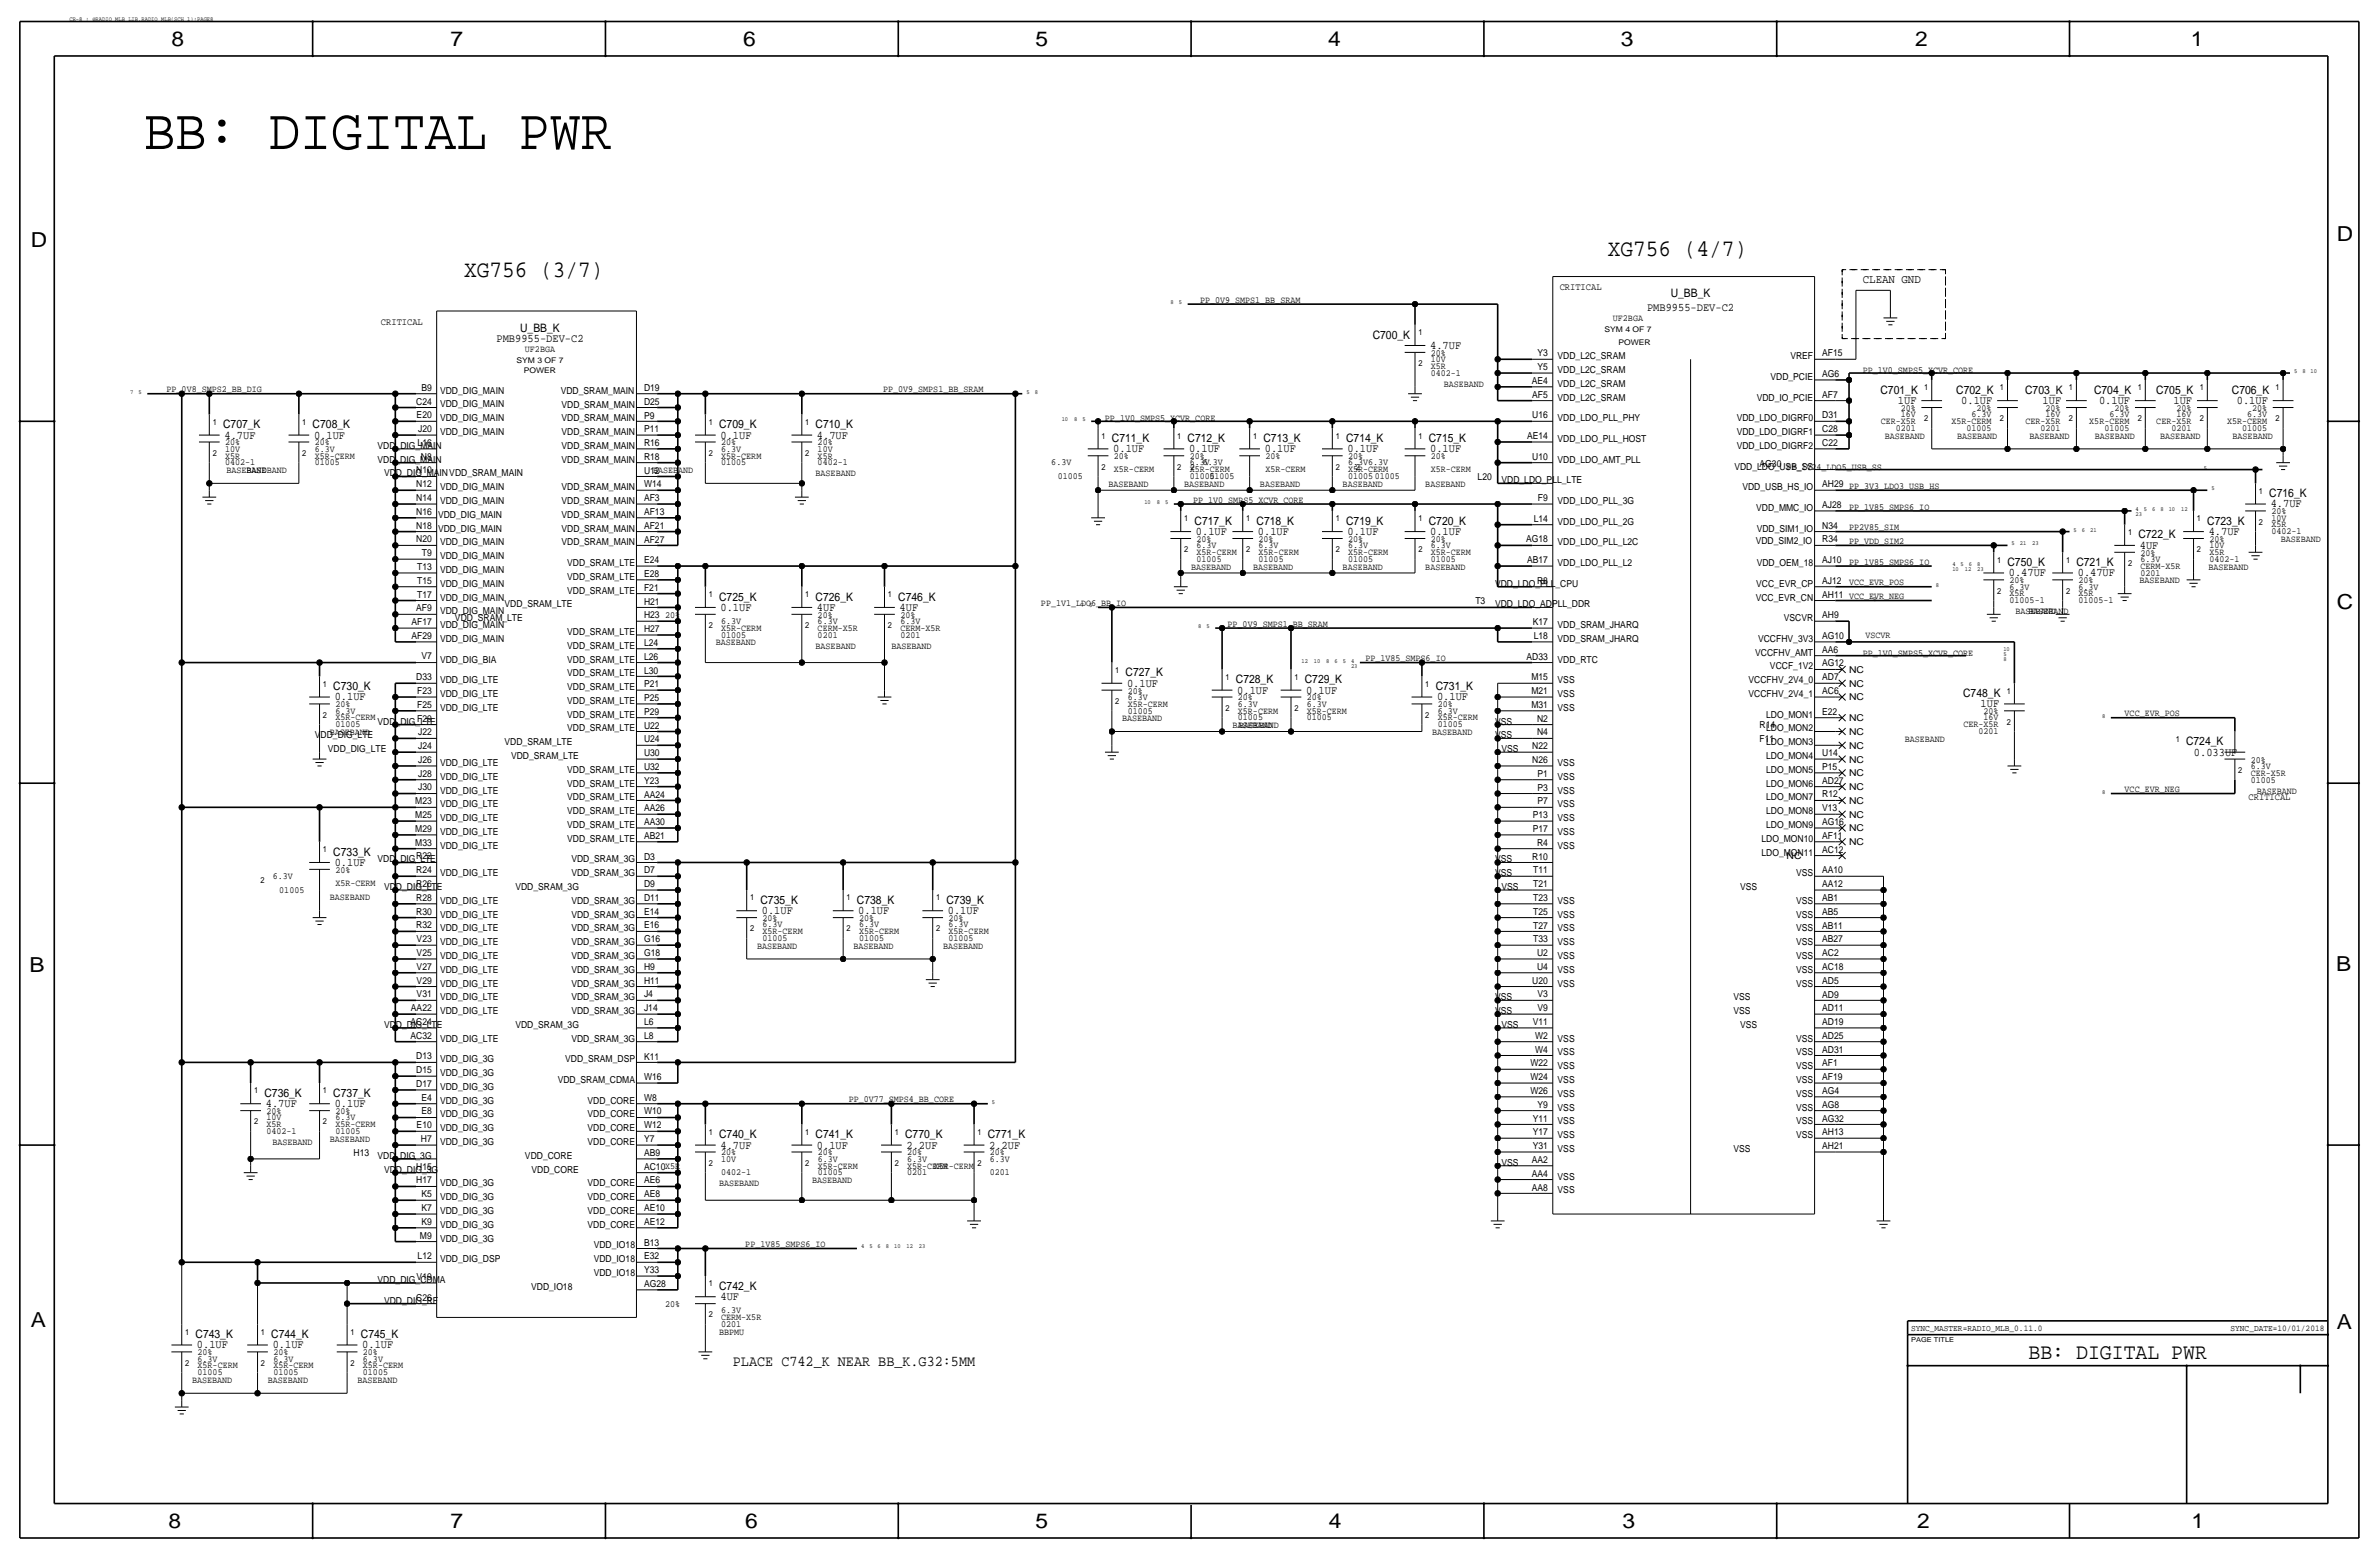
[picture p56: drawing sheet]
<svg xmlns="http://www.w3.org/2000/svg" width="877mm" height="574mm" viewBox="0 0 877 574" stroke-linecap="round" stroke-linejoin="round" font-family="sans-serif">
<defs><g id="words">
<text font-size="21.5" x="53" y="54.9">BB: DIGITAL PWR</text>
<g font-size="8.7">
<text x="592.8" y="94.3">XG756 (4/7)</text>
<text x="171.1" y="101.9">XG756 (3/7)</text>
</g>
<text font-size="8.2" x="747.9" y="500.7">BB: DIGITAL PWR</text>
<g font-size="7.6">
<text x="63.2" y="17.1">8</text>
<text x="166.1" y="17.1">7</text>
<text x="274" y="17.1">6</text>
<text x="381.7" y="17.1">5</text>
<text x="489.7" y="17.1">4</text>
<text x="597.6" y="17.1">3</text>
<text x="706.1" y="17.1">2</text>
<text x="807.7" y="17.1">1</text>
<text x="861.5" y="88.7">D</text>
<text x="11.4" y="91">D</text>
<text x="861.5" y="224.3">C</text>
<text x="10.8" y="358.2">B</text>
<text x="861.3" y="357.9">B</text>
<text x="11.3" y="489">A</text>
<text x="861.5" y="489.8">A</text>
<text x="62.2" y="563.2">8</text>
<text x="166" y="563.2">7</text>
<text x="274.8" y="563.2">6</text>
<text x="381.7" y="563.2">5</text>
<text x="489.9" y="563.2">4</text>
<text x="598.1" y="563.2">3</text>
<text x="706.8" y="563.2">2</text>
<text x="807.9" y="563.2">1</text>
</g>
<text font-size="5.6" x="270.2" y="503.2">PLACE C742_K NEAR BB_K.G32:5MM</text>
<text font-size="4.4" x="686.8" y="104.4">CLEAN GND</text>
<g font-size="4.3">
<text x="615.9" y="109.5">U_BB_K</text>
<text x="607.2" y="114.6">PMB9955-DEV-C2</text>
<text x="191.8" y="122.2">U_BB_K</text>
<text x="506.1" y="124.8">C700_K</text>
<text x="183" y="126">PMB9955-DEV-C2</text>
<text x="527.3" y="128.6">4.7UF</text>
<text x="693.3" y="145.1">C701_K</text>
<text x="699.7" y="148.9">1UF</text>
<text x="721.2" y="145.1">C702_K</text>
<text x="723.1" y="148.9">0.1UF</text>
<text x="746.6" y="145.1">C703_K</text>
<text x="753" y="148.9">1UF</text>
<text x="772" y="145.1">C704_K</text>
<text x="773.9" y="148.9">0.1UF</text>
<text x="794.9" y="145.1">C705_K</text>
<text x="801.3" y="148.9">1UF</text>
<text x="822.8" y="145.1">C706_K</text>
<text x="824.7" y="148.9">0.1UF</text>
<text x="82.2" y="157.8">C707_K</text>
<text x="82.8" y="161.6">4.7UF</text>
<text x="115.3" y="157.8">C708_K</text>
<text x="115.8" y="161.6">0.1UF</text>
<text x="265.1" y="157.8">C709_K</text>
<text x="265.6" y="161.6">0.1UF</text>
<text x="300.7" y="157.8">C710_K</text>
<text x="301.2" y="161.6">4.7UF</text>
<text x="409.9" y="162.9">C711_K</text>
<text x="410.4" y="166.7">0.1UF</text>
<text x="437.8" y="162.9">C712_K</text>
<text x="438.4" y="166.7">0.1UF</text>
<text x="465.8" y="162.9">C713_K</text>
<text x="466.3" y="166.7">0.1UF</text>
<text x="496.3" y="162.9">C714_K</text>
<text x="496.8" y="166.7">0.1UF</text>
<text x="526.7" y="162.9">C715_K</text>
<text x="527.3" y="166.7">0.1UF</text>
<text x="836.6" y="183.2">C716_K</text>
<text x="837.1" y="187">4.7UF</text>
<text x="440.4" y="193.3">C717_K</text>
<text x="440.9" y="197.2">0.1UF</text>
<text x="463.2" y="193.3">C718_K</text>
<text x="463.8" y="197.2">0.1UF</text>
<text x="496.3" y="193.3">C719_K</text>
<text x="496.8" y="197.2">0.1UF</text>
<text x="526.7" y="193.3">C720_K</text>
<text x="527.3" y="197.2">0.1UF</text>
<text x="813.8" y="193.3">C723_K</text>
<text x="814.3" y="197.2">4.7UF</text>
<text x="788.4" y="198.4">C722_K</text>
<text x="788.9" y="202.2">4UF</text>
<text x="740.1" y="208.6">C750_K</text>
<text x="765.5" y="208.6">C721_K</text>
<text x="740.6" y="212.4">0.47UF</text>
<text x="766" y="212.4">0.47UF</text>
<text x="265.1" y="221.3">C725_K</text>
<text x="300.7" y="221.3">C726_K</text>
<text x="331.2" y="221.3">C746_K</text>
<text x="265.6" y="225.1">0.1UF</text>
<text x="301.2" y="225.1">4UF</text>
<text x="331.7" y="225.1">4UF</text>
<text x="415" y="249.2">C727_K</text>
<text x="455.6" y="251.8">C728_K</text>
<text x="481" y="251.8">C729_K</text>
<text x="122.9" y="254.3">C730_K</text>
<text x="415.5" y="253">0.1UF</text>
<text x="456.1" y="255.6">0.1UF</text>
<text x="481.5" y="255.6">0.1UF</text>
<text x="529.3" y="254.3">C731_K</text>
<text x="723.8" y="256.8">C748_K</text>
<text x="123.4" y="258.1">0.1UF</text>
<text x="529.8" y="258.1">0.1UF</text>
<text x="730.2" y="260.7">1UF</text>
<text x="805.9" y="274.6">C724_K</text>
<text x="808.8" y="278.4">0.033UF</text>
<text x="122.9" y="315.3">C733_K</text>
<text x="123.4" y="319.1">0.1UF</text>
<text x="280.4" y="333">C735_K</text>
<text x="315.9" y="333">C738_K</text>
<text x="348.9" y="333">C739_K</text>
<text x="280.9" y="336.9">0.1UF</text>
<text x="316.4" y="336.9">0.1UF</text>
<text x="349.5" y="336.9">0.1UF</text>
<text x="97.5" y="404.2">C736_K</text>
<text x="98" y="408">4.7UF</text>
<text x="122.9" y="404.2">C737_K</text>
<text x="123.4" y="408">0.1UF</text>
<text x="265.1" y="419.4">C740_K</text>
<text x="300.7" y="419.4">C741_K</text>
<text x="333.7" y="419.4">C770_K</text>
<text x="364.2" y="419.4">C771_K</text>
<text x="265.6" y="423.2">4.7UF</text>
<text x="301.2" y="423.2">0.1UF</text>
<text x="334.2" y="423.2">2.2UF</text>
<text x="364.7" y="423.2">2.2UF</text>
<text x="265.1" y="475.3">C742_K</text>
<text x="265.6" y="479.1">4UF</text>
<text x="72.1" y="493.1">C743_K</text>
<text x="72.6" y="496.9">0.1UF</text>
<text x="100" y="493.1">C744_K</text>
<text x="100.5" y="496.9">0.1UF</text>
<text x="133" y="493.1">C745_K</text>
<text x="133.6" y="496.9">0.1UF</text>
</g>
<g font-size="3.6">
<text x="575" y="107">CRITICAL</text>
<text x="140.4" y="119.7">CRITICAL</text>
<text x="829" y="294.9">CRITICAL</text>
</g>
<g font-size="3.5">
<text x="442.4" y="111.6">PP_0V9_SMPS1_BB_SRAM</text>
<text x="594.6" y="118.4">UF2BGA</text>
<text x="193.5" y="129.8">UF2BGA</text>
<text x="527.5" y="131.1">20%</text>
<text x="566.8" y="131.3">Y3</text>
<text x="671.8" y="131.3">AF15</text>
<text x="527.5" y="133.4">10V</text>
<text x="527.5" y="135.9">X5R</text>
<text x="566.8" y="136.4">Y5</text>
<text x="574.2" y="137.5">VDD_L2C_SRAM</text>
<text x="574.2" y="132.4">VDD_L2C_SRAM</text>
<text x="660.1" y="132.4">VREF</text>
<text x="686.8" y="137.5">PP_1V0_SMPS5_XCVR_CORE</text>
<text x="155.4" y="144">B9</text>
<text x="527.5" y="138.5">0402-1</text>
<text x="532.3" y="142.5">BASEBAND</text>
<text x="564.7" y="141.4">AE4</text>
<text x="574.2" y="142.6">VDD_L2C_SRAM</text>
<text x="652.7" y="140">VDD_PCIE</text>
<text x="671.8" y="138.9">AG6</text>
<text x="61.4" y="144.6">PP_0V8_SMPS2_BB_DIG</text>
<text x="153.4" y="149.1">C24</text>
<text x="162.3" y="145.1">VDD_DIG_MAIN</text>
<text x="206.7" y="145.1">VDD_SRAM_MAIN</text>
<text x="237.4" y="149.1">D25</text>
<text x="237.4" y="144.1">D19</text>
<text x="325.6" y="144.6">PP_0V9_SMPS1_BB_SRAM</text>
<text x="564.9" y="146.5">AF5</text>
<text x="574.2" y="147.6">VDD_L2C_SRAM</text>
<text x="647.6" y="147.6">VDD_IO_PCIE</text>
<text x="671.8" y="146.5">AF7</text>
<text x="153.6" y="154.1">E20</text>
<text x="162.3" y="150.2">VDD_DIG_MAIN</text>
<text x="162.3" y="155.2">VDD_DIG_MAIN</text>
<text x="207" y="155.2">VDD_SRAM_MAIN</text>
<text x="207" y="150.2">VDD_SRAM_MAIN</text>
<text x="237.4" y="154.2">P9</text>
<text x="407.4" y="155.2">PP_1V0_SMPS5_XCVR_CORE</text>
<text x="564.9" y="154.1">U16</text>
<text x="574.2" y="155.3">VDD_LDO_PLL_PHY</text>
<text x="640.3" y="155.2">VDD_LDO_DIGRF0</text>
<text x="671.8" y="154.1">D31</text>
<text x="700.8" y="153.7">16V</text>
<text x="700.8" y="151.4">20%</text>
<text x="726.9" y="153.7">6.3V</text>
<text x="728.7" y="151.4">20%</text>
<text x="754.1" y="153.7">16V</text>
<text x="754.1" y="151.4">20%</text>
<text x="777.7" y="153.7">6.3V</text>
<text x="779.5" y="151.4">20%</text>
<text x="802.4" y="153.7">16V</text>
<text x="802.4" y="151.4">20%</text>
<text x="828.5" y="153.7">6.3V</text>
<text x="830.3" y="151.4">20%</text>
<text x="154.1" y="159.2">J20</text>
<text x="162.3" y="160.3">VDD_DIG_MAIN</text>
<text x="207" y="160.3">VDD_SRAM_MAIN</text>
<text x="237.4" y="159.3">P11</text>
<text x="563" y="161.8">AE14</text>
<text x="640.3" y="160.3">VDD_LDO_DIGRF1</text>
<text x="671.8" y="159.2">C28</text>
<text x="693.4" y="156.3">CER-X5R</text>
<text x="694.8" y="161.6">BASEBAND</text>
<text x="698.9" y="158.8">0201</text>
<text x="719.5" y="156.3">X5R-CERM</text>
<text x="721.5" y="161.6">BASEBAND</text>
<text x="725" y="158.8">01005</text>
<text x="746.7" y="156.3">CER-X5R</text>
<text x="748.2" y="161.6">BASEBAND</text>
<text x="752.3" y="158.8">0201</text>
<text x="770.3" y="156.3">X5R-CERM</text>
<text x="772.3" y="161.6">BASEBAND</text>
<text x="775.8" y="158.8">01005</text>
<text x="795" y="156.3">CER-X5R</text>
<text x="796.4" y="161.6">BASEBAND</text>
<text x="800.5" y="158.8">0201</text>
<text x="821.1" y="156.3">X5R-CERM</text>
<text x="823.1" y="161.6">BASEBAND</text>
<text x="826.6" y="158.8">01005</text>
<text x="83" y="166.4">10V</text>
<text x="83" y="164.1">20%</text>
<text x="116" y="166.4">6.3V</text>
<text x="116" y="164.1">20%</text>
<text x="139.2" y="165.4">VDD_DIG_MAIN</text>
<text x="153.9" y="164.3">L16</text>
<text x="207" y="165.4">VDD_SRAM_MAIN</text>
<text x="237.4" y="164.4">R16</text>
<text x="265.9" y="166.4">6.3V</text>
<text x="265.9" y="164.1">20%</text>
<text x="301.4" y="166.4">10V</text>
<text x="301.4" y="164.1">20%</text>
<text x="574.2" y="162.9">VDD_LDO_PLL_HOST</text>
<text x="640.3" y="165.4">VDD_LDO_DIGRF2</text>
<text x="671.8" y="164.3">C22</text>
<text x="83" y="171.5">0402-1</text>
<text x="83" y="169">X5R</text>
<text x="116" y="171.5">01005</text>
<text x="116" y="169">X5R-CERM</text>
<text x="139.2" y="170.5">VDD_DIG_MAIN</text>
<text x="155.2" y="169.4">N8</text>
<text x="207" y="170.5">VDD_SRAM_MAIN</text>
<text x="237.4" y="169.5">R18</text>
<text x="265.9" y="171.5">01005</text>
<text x="265.9" y="169">X5R-CERM</text>
<text x="301.4" y="171.5">0402-1</text>
<text x="301.4" y="169">X5R</text>
<text x="387.6" y="171.5">6.3V</text>
<text x="410.7" y="169.2">20%</text>
<text x="438.6" y="171.5">6.3V</text>
<text x="438.6" y="169.2">20%</text>
<text x="443.5" y="171.5">6.3V</text>
<text x="466.5" y="169.2">20%</text>
<text x="497" y="171.5">6.3V6.3V</text>
<text x="497" y="169.2">20%</text>
<text x="527.5" y="169.2">20%</text>
<text x="564.9" y="169.4">U10</text>
<text x="574.2" y="170.5">VDD_LDO_AMT_PLL</text>
<text x="639.4" y="173">VDD_LDO_USB_SS</text>
<text x="648.7" y="171.9">AG30</text>
<text x="658.6" y="173">PP_1V24_LDO5_USB_SS</text>
<text x="83.5" y="174.3">BASEBAND</text>
<text x="90.9" y="174.3">BASEBAND</text>
<text x="141.6" y="175.6">VDD_DIG_MAINVDD_SRAM_MAIN</text>
<text x="153.4" y="179.5">N12</text>
<text x="153.4" y="174.5">N10</text>
<text x="237.4" y="179.6">W14</text>
<text x="237.4" y="174.5">U12</text>
<text x="240.8" y="174.3">BASEBAND</text>
<text x="300.7" y="175.6">BASEBAND</text>
<text x="390" y="176.6">01005</text>
<text x="408.6" y="179.4">BASEBAND</text>
<text x="410.7" y="174">X5R-CERM</text>
<text x="436.6" y="179.4">BASEBAND</text>
<text x="438.6" y="176.6">01005</text>
<text x="438.6" y="174">X5R-CERM</text>
<text x="445.9" y="176.6">01005</text>
<text x="464.5" y="179.4">BASEBAND</text>
<text x="466.5" y="174">X5R-CERM</text>
<text x="495" y="179.4">BASEBAND</text>
<text x="497" y="176.6">0100501005</text>
<text x="497" y="174">X5R-CERM</text>
<text x="525.5" y="179.4">BASEBAND</text>
<text x="527.5" y="174">X5R-CERM</text>
<text x="544.8" y="177">L20</text>
<text x="553.6" y="178.1">VDD_LDO_PLL_LTE</text>
<text x="671.8" y="179.5">AH29 PP_3V3_LDO3_USB_HS</text>
<text x="153.4" y="184.6">N14</text>
<text x="162.3" y="180.6">VDD_DIG_MAIN</text>
<text x="162.3" y="185.7">VDD_DIG_MAIN</text>
<text x="207" y="180.6">VDD_SRAM_MAIN</text>
<text x="207" y="185.7">VDD_SRAM_MAIN</text>
<text x="237.4" y="184.7">AF3</text>
<text x="439.9" y="185.2">PP_1V0_SMPS5_XCVR_CORE</text>
<text x="567" y="184.6">F9</text>
<text x="574.2" y="185.7">VDD_LDO_PLL_3G</text>
<text x="642.4" y="180.6">VDD_USB_HS_IO</text>
<text x="153.4" y="189.7">N16</text>
<text x="161.5" y="190.8">VDD_DIG_MAIN</text>
<text x="207" y="190.8">VDD_SRAM_MAIN</text>
<text x="237.4" y="189.8">AF13</text>
<text x="647.5" y="188.3">VDD_MMC_IO</text>
<text x="671.8" y="187.2">AJ28</text>
<text x="681.7" y="187.9">PP_1V85_SMPS6_IO</text>
<text x="837.4" y="191.8">10V</text>
<text x="837.4" y="189.5">20%</text>
<text x="153.4" y="194.8">N18</text>
<text x="161.5" y="195.9">VDD_DIG_MAIN</text>
<text x="207" y="195.9">VDD_SRAM_MAIN</text>
<text x="237.4" y="194.9">AF21</text>
<text x="565.4" y="192.2">L14</text>
<text x="574.2" y="193.4">VDD_LDO_PLL_2G</text>
<text x="647.6" y="195.9">VDD_SIM1_IO</text>
<text x="671.8" y="194.8">N34</text>
<text x="681.7" y="195.4">PP2V85_SIM</text>
<text x="837.4" y="196.9">0402-1</text>
<text x="837.4" y="194.4">X5R</text>
<text x="153.4" y="199.9">N20</text>
<text x="162.3" y="201">VDD_DIG_MAIN</text>
<text x="207" y="201">VDD_SRAM_MAIN</text>
<text x="237.4" y="199.9">AF27</text>
<text x="441.1" y="202">6.3V</text>
<text x="441.1" y="199.7">20%</text>
<text x="464" y="202">6.3V</text>
<text x="464" y="199.7">20%</text>
<text x="497" y="202">6.3V</text>
<text x="497" y="199.7">20%</text>
<text x="527.5" y="202">6.3V</text>
<text x="527.5" y="199.7">20%</text>
<text x="562.6" y="199.9">AG18</text>
<text x="574.2" y="201">VDD_LDO_PLL_L2C</text>
<text x="647.3" y="200.3">VDD_SIM2_IO</text>
<text x="671.8" y="199.9">R34</text>
<text x="681.7" y="200.5">PP_VDD_SIM2</text>
<text x="814.5" y="202">10V</text>
<text x="814.5" y="199.7">20%</text>
<text x="840.9" y="199.7">BASEBAND</text>
<text x="155.5" y="205">T9</text>
<text x="162.3" y="206">VDD_DIG_MAIN</text>
<text x="209.1" y="208.6">VDD_SRAM_LTE</text>
<text x="237.4" y="207.5">E24</text>
<text x="439.1" y="209.9">BASEBAND</text>
<text x="441.1" y="207.1">01005</text>
<text x="441.1" y="204.5">X5R-CERM</text>
<text x="462" y="209.9">BASEBAND</text>
<text x="464" y="207.1">01005</text>
<text x="464" y="204.5">X5R-CERM</text>
<text x="495" y="209.9">BASEBAND</text>
<text x="497" y="207.1">01005</text>
<text x="497" y="204.5">X5R-CERM</text>
<text x="525.5" y="209.9">BASEBAND</text>
<text x="527.5" y="207.1">01005</text>
<text x="527.5" y="204.5">X5R-CERM</text>
<text x="563" y="207.5">AB17</text>
<text x="574.2" y="208.6">VDD_LDO_PLL_L2</text>
<text x="647.6" y="208.6">VDD_OEM_18</text>
<text x="671.8" y="207.5">AJ10</text>
<text x="681.7" y="208.1">PP_1V85_SMPS6_IO</text>
<text x="789.1" y="207.1">6.3V</text>
<text x="789.1" y="204.8">20%</text>
<text x="789.1" y="209.6">CERM-X5R</text>
<text x="814.2" y="209.9">BASEBAND</text>
<text x="814.5" y="207.1">0402-1</text>
<text x="814.5" y="204.5">X5R</text>
<text x="153.8" y="215.1">T15</text>
<text x="153.8" y="210">T13</text>
<text x="162.3" y="211.1">VDD_DIG_MAIN</text>
<text x="209.1" y="213.7">VDD_SRAM_LTE</text>
<text x="237.4" y="212.6">E28</text>
<text x="566.7" y="215.1">R8</text>
<text x="671.8" y="215.1">AJ12</text>
<text x="681.7" y="215.7">VCC_EVR_POS</text>
<text x="740.9" y="214.9">20%</text>
<text x="766.3" y="214.9">20%</text>
<text x="788.8" y="214.9">BASEBAND</text>
<text x="789.1" y="212.1">0201</text>
<text x="153.8" y="220.2">T17</text>
<text x="162.3" y="221.3">VDD_DIG_MAIN</text>
<text x="162.3" y="216.2">VDD_DIG_MAIN</text>
<text x="209.1" y="218.7">VDD_SRAM_LTE</text>
<text x="237.4" y="217.7">F21</text>
<text x="551.2" y="216.2">VDD_LDO_PLL_CPU</text>
<text x="647.3" y="221.3">VCC_EVR_CN</text>
<text x="647.5" y="216.2">VCC_EVR_CP</text>
<text x="671.8" y="220.2">AH11 VCC_EVR_NEG</text>
<text x="740.9" y="217.2">6.3V</text>
<text x="740.9" y="219.8">X5R</text>
<text x="766.3" y="217.2">6.3V</text>
<text x="766.3" y="219.8">X5R</text>
<text x="153.4" y="225.3">AF9</text>
<text x="162.3" y="226.4">VDD_DIG_MAIN</text>
<text x="186" y="223.8">VDD_SRAM_LTE</text>
<text x="237.4" y="227.8">H23</text>
<text x="237.4" y="222.8">H21</text>
<text x="245.2" y="227.6">20%</text>
<text x="301.4" y="227.6">20%</text>
<text x="331.9" y="227.6">20%</text>
<text x="383.8" y="223.3">PP_1V1_LDO6_BB_IO</text>
<text x="543.9" y="222.7">T3</text>
<text x="551.2" y="223.8">VDD_LDO_ADPLL_DDR</text>
<text x="671.8" y="227.8">AH9</text>
<text x="740.9" y="222.3">01005-1</text>
<text x="743.1" y="226.4">BASEBAND</text>
<text x="747.8" y="226.4">BASEBAND</text>
<text x="766.3" y="222.3">01005-1</text>
<text x="151.7" y="230.4">AF17</text>
<text x="162.3" y="231.4">VDD_DIG_MAIN</text>
<text x="167.7" y="228.9">VDD_SRAM_LTE</text>
<text x="209.1" y="234">VDD_SRAM_LTE</text>
<text x="237.4" y="232.9">H27</text>
<text x="265.9" y="232.5">X5R-CERM</text>
<text x="265.9" y="229.9">6.3V</text>
<text x="301.4" y="229.9">6.3V</text>
<text x="301.4" y="232.5">CERM-X5R</text>
<text x="331.9" y="229.9">6.3V</text>
<text x="331.9" y="232.5">CERM-X5R</text>
<text x="452.6" y="230.9">PP_0V9_SMPS1_BB_SRAM</text>
<text x="565.1" y="230.3">K17</text>
<text x="574.2" y="231.5">VDD_SRAM_JHARQ</text>
<text x="657.6" y="228.9">VSCVR</text>
<text x="151.7" y="235.4">AF29</text>
<text x="162.3" y="236.5">VDD_DIG_MAIN</text>
<text x="209.1" y="239.1">VDD_SRAM_LTE</text>
<text x="237.4" y="238">L24</text>
<text x="263.9" y="237.8">BASEBAND</text>
<text x="265.9" y="235">01005</text>
<text x="300.7" y="239.1">BASEBAND</text>
<text x="301.4" y="235">0201</text>
<text x="328.6" y="239.1">BASEBAND</text>
<text x="331.9" y="235">0201</text>
<text x="565.4" y="235.4">L18</text>
<text x="574.2" y="236.5">VDD_SRAM_JHARQ</text>
<text x="648.2" y="236.5">VCCFHV_3V3</text>
<text x="671.8" y="235.4">AG10</text>
<text x="687.7" y="235.1">VSCVR</text>
<text x="155.4" y="243">V7</text>
<text x="162.3" y="244.1">VDD_DIG_BIA</text>
<text x="209.1" y="244.1">VDD_SRAM_LTE</text>
<text x="237.4" y="243.1">L26</text>
<text x="503.4" y="243.6">PP_1V85_SMPS6_IO</text>
<text x="562.8" y="243">AD33</text>
<text x="574.2" y="244.2">VDD_RTC</text>
<text x="647.1" y="241.6">VCCFHV_AMT</text>
<text x="671.8" y="240.5">AA6</text>
<text x="671.8" y="245.6">AG12</text>
<text x="686.8" y="241.6">PP_1V0_SMPS5_XCVR_CORE</text>
<text x="153.4" y="250.6">D33</text>
<text x="162.3" y="251.8">VDD_DIG_LTE</text>
<text x="209.1" y="249.2">VDD_SRAM_LTE</text>
<text x="237.4" y="248.2">L30</text>
<text x="564.6" y="250.7">M15</text>
<text x="574.2" y="251.8">VSS</text>
<text x="644.7" y="251.8">VCCFHV_2V4_0</text>
<text x="652.5" y="246.7">VCCF_1V2</text>
<text x="671.8" y="250.7">AD7</text>
<text x="681.7" y="248">NC</text>
<text x="153.8" y="255.7">F23</text>
<text x="162.3" y="256.8">VDD_DIG_LTE</text>
<text x="209.1" y="254.3">VDD_SRAM_LTE</text>
<text x="237.4" y="253.3">P21</text>
<text x="415.7" y="257.9">6.3V</text>
<text x="415.7" y="255.6">20%</text>
<text x="564.6" y="255.8">M21</text>
<text x="574.2" y="256.9">VSS</text>
<text x="644.7" y="256.8">VCCFHV_2V4_1</text>
<text x="671.8" y="255.7">AC6</text>
<text x="681.7" y="253">NC</text>
<text x="123.6" y="262.9">6.3V</text>
<text x="123.6" y="260.7">20%</text>
<text x="153.8" y="260.8">F25</text>
<text x="162.3" y="261.9">VDD_DIG_LTE</text>
<text x="209.1" y="259.4">VDD_SRAM_LTE</text>
<text x="237.4" y="263.4">P29</text>
<text x="237.4" y="258.3">P25</text>
<text x="415.7" y="262.9">01005</text>
<text x="415.7" y="260.4">X5R-CERM</text>
<text x="456.4" y="260.4">6.3V</text>
<text x="456.4" y="258.1">20%</text>
<text x="456.4" y="262.9">X5R-CERM</text>
<text x="481.8" y="260.4">6.3V</text>
<text x="481.8" y="258.1">20%</text>
<text x="481.8" y="262.9">X5R-CERM</text>
<text x="530" y="262.9">6.3V</text>
<text x="530" y="260.7">20%</text>
<text x="564.6" y="260.8">M31</text>
<text x="574.2" y="261.9">VSS</text>
<text x="671.8" y="263.3">E22</text>
<text x="681.7" y="258.1">NC</text>
<text x="731.3" y="263.2">20%</text>
<text x="783.3" y="264">VCC_EVR_POS</text>
<text x="123.6" y="268">01005</text>
<text x="123.6" y="265.5">X5R-CERM</text>
<text x="139.2" y="267">VDD_DIG_LTE</text>
<text x="153.8" y="265.9">F29</text>
<text x="209.1" y="264.5">VDD_SRAM_LTE</text>
<text x="209.1" y="269.5">VDD_SRAM_LTE</text>
<text x="237.4" y="268.5">U22</text>
<text x="413.7" y="265.7">BASEBAND</text>
<text x="454.4" y="268.3">BASEBAND</text>
<text x="456.4" y="265.5">01005</text>
<text x="456.7" y="268.3">BASEBAND</text>
<text x="481.8" y="265.5">01005</text>
<text x="530" y="268">01005</text>
<text x="530" y="265.5">X5R-CERM</text>
<text x="551.2" y="267">VSS</text>
<text x="566.7" y="265.9">N2</text>
<text x="648.7" y="268.4">R14</text>
<text x="651.1" y="269.5">LDO_MON2</text>
<text x="651.1" y="264.4">LDO_MON1</text>
<text x="681.7" y="265.7">NC</text>
<text x="723.9" y="268">CER-X5R</text>
<text x="731.3" y="265.5">16V</text>
<text x="116.1" y="272.1">VDD_DIG_LTE</text>
<text x="121.6" y="270.8">BASEBAND</text>
<text x="154.1" y="270.9">J22</text>
<text x="186" y="274.6">VDD_SRAM_LTE</text>
<text x="237.4" y="273.6">U24</text>
<text x="528" y="270.8">BASEBAND</text>
<text x="551.2" y="272.1">VSS</text>
<text x="566.7" y="271">N4</text>
<text x="648.7" y="273.5">F11</text>
<text x="651.1" y="274.6">LDO_MON3</text>
<text x="681.7" y="270.8">NC</text>
<text x="681.7" y="275.9">NC</text>
<text x="702.2" y="273.4">BASEBAND</text>
<text x="729.4" y="270.6">0201</text>
<text x="120.9" y="277.1">VDD_DIG_LTE</text>
<text x="154.1" y="281.1">J26</text>
<text x="154.1" y="276">J24</text>
<text x="188.4" y="279.7">VDD_SRAM_LTE</text>
<text x="237.4" y="278.7">U30</text>
<text x="553.6" y="277.2">VSS</text>
<text x="564.9" y="281.2">N26</text>
<text x="564.9" y="276.1">N22</text>
<text x="651.1" y="279.7">LDO_MON4</text>
<text x="671.8" y="278.6">U14</text>
<text x="681.7" y="281">NC</text>
<text x="829.8" y="281">20%</text>
<text x="154.1" y="286.2">J28</text>
<text x="162.3" y="282.2">VDD_DIG_LTE</text>
<text x="162.3" y="287.3">VDD_DIG_LTE</text>
<text x="209.1" y="284.8">VDD_SRAM_LTE</text>
<text x="237.4" y="283.7">U32</text>
<text x="566.8" y="286.2">P1</text>
<text x="574.2" y="282.3">VSS</text>
<text x="574.2" y="287.3">VSS</text>
<text x="651.1" y="284.8">LDO_MON5</text>
<text x="671.8" y="283.7">P15</text>
<text x="681.7" y="286.1">NC</text>
<text x="829.8" y="283.3">6.3V</text>
<text x="829.8" y="285.8">CER-X5R</text>
<text x="154.1" y="291.3">J30</text>
<text x="162.3" y="292.4">VDD_DIG_LTE</text>
<text x="209.1" y="289.9">VDD_SRAM_LTE</text>
<text x="237.4" y="293.9">AA24</text>
<text x="237.4" y="288.8">Y23</text>
<text x="566.8" y="291.3">P3</text>
<text x="574.2" y="292.4">VSS</text>
<text x="651.1" y="289.8">LDO_MON6</text>
<text x="671.8" y="293.8">R12</text>
<text x="671.8" y="288.7">AD27</text>
<text x="681.7" y="291.1">NC</text>
<text x="783.3" y="291.9">VCC_EVR_NEG</text>
<text x="829.8" y="288.3">01005</text>
<text x="832" y="292.4">BASEBAND</text>
<text x="153.1" y="296.4">M23</text>
<text x="162.3" y="297.5">VDD_DIG_LTE</text>
<text x="209.1" y="294.9">VDD_SRAM_LTE</text>
<text x="237.4" y="299">AA26</text>
<text x="566.8" y="296.4">P7</text>
<text x="574.2" y="297.5">VSS</text>
<text x="651.1" y="294.9">LDO_MON7</text>
<text x="671.8" y="298.9">V13</text>
<text x="681.7" y="296.2">NC</text>
<text x="153.1" y="301.4">M25</text>
<text x="162.3" y="302.6">VDD_DIG_LTE</text>
<text x="209.1" y="300">VDD_SRAM_LTE</text>
<text x="209.1" y="305.1">VDD_SRAM_LTE</text>
<text x="237.4" y="304.1">AA30</text>
<text x="565.1" y="301.5">P13</text>
<text x="574.2" y="302.6">VSS</text>
<text x="651.1" y="305.1">LDO_MON9</text>
<text x="651.1" y="300">LDO_MON8</text>
<text x="671.8" y="304">AG16</text>
<text x="681.7" y="301.3">NC</text>
<text x="153.1" y="311.6">M33</text>
<text x="153.1" y="306.5">M29</text>
<text x="162.3" y="307.6">VDD_DIG_LTE</text>
<text x="209.1" y="310.2">VDD_SRAM_LTE</text>
<text x="237.4" y="309.2">AB21</text>
<text x="565.1" y="306.6">P17</text>
<text x="566.7" y="311.6">R4</text>
<text x="574.2" y="307.7">VSS</text>
<text x="649.4" y="310.2">LDO_MON10</text>
<text x="671.8" y="309.1">AF11</text>
<text x="681.7" y="306.4">NC</text>
<text x="681.7" y="311.5">NC</text>
<text x="139.2" y="317.8">VDD_DIG_LTE</text>
<text x="153.4" y="316.7">R22</text>
<text x="162.3" y="312.7">VDD_DIG_LTE</text>
<text x="210.7" y="317.8">VDD_SRAM_3G</text>
<text x="237.4" y="316.7">D3</text>
<text x="551.2" y="317.8">VSS</text>
<text x="564.9" y="316.7">R10</text>
<text x="574.2" y="312.7">VSS</text>
<text x="649.4" y="315.3">LDO_MON11</text>
<text x="658.6" y="316.5">NC</text>
<text x="671.8" y="314.2">AC12</text>
<text x="100.6" y="323.9">6.3V</text>
<text x="123.6" y="321.6">20%</text>
<text x="153.4" y="321.8">R24</text>
<text x="162.3" y="322.9">VDD_DIG_LTE</text>
<text x="210.7" y="322.9">VDD_SRAM_3G</text>
<text x="237.4" y="321.8">D7</text>
<text x="551.2" y="322.9">VSS</text>
<text x="565.3" y="321.8">T11</text>
<text x="662.2" y="322.9">VSS</text>
<text x="671.8" y="321.8">AA10</text>
<text x="103" y="329">01005</text>
<text x="123.6" y="326.4">X5R-CERM</text>
<text x="141.6" y="327.9">VDD_DIG_LTE</text>
<text x="153.4" y="326.8">R26</text>
<text x="190" y="328">VDD_SRAM_3G</text>
<text x="237.4" y="326.9">D9</text>
<text x="553.6" y="328">VSS</text>
<text x="565.3" y="326.9">T21</text>
<text x="641.5" y="328">VSS</text>
<text x="671.8" y="326.9">AA12</text>
<text x="121.6" y="331.8">BASEBAND</text>
<text x="153.4" y="331.9">R28</text>
<text x="162.3" y="333">VDD_DIG_LTE</text>
<text x="210.7" y="333">VDD_SRAM_3G</text>
<text x="237.4" y="332">D11</text>
<text x="565.3" y="332">T23</text>
<text x="574.2" y="333">VSS</text>
<text x="662.2" y="333">VSS</text>
<text x="671.8" y="332">AB1</text>
<text x="153.4" y="337">R30</text>
<text x="162.3" y="338.1">VDD_DIG_LTE</text>
<text x="210.7" y="338.1">VDD_SRAM_3G</text>
<text x="237.4" y="337">E14</text>
<text x="281.1" y="341.7">6.3V</text>
<text x="281.1" y="339.4">20%</text>
<text x="316.7" y="341.7">6.3V</text>
<text x="316.7" y="339.4">20%</text>
<text x="349.7" y="341.7">6.3V</text>
<text x="349.7" y="339.4">20%</text>
<text x="565.3" y="337.1">T25</text>
<text x="574.2" y="338.1">VSS</text>
<text x="662.2" y="338.1">VSS</text>
<text x="671.8" y="337.1">AB5</text>
<text x="153.4" y="342.1">R32</text>
<text x="153.6" y="347.2">V23</text>
<text x="162.3" y="343.2">VDD_DIG_LTE</text>
<text x="210.7" y="343.2">VDD_SRAM_3G</text>
<text x="237.4" y="347.2">G16</text>
<text x="237.4" y="342.1">E16</text>
<text x="281.1" y="346.8">01005</text>
<text x="281.1" y="344.2">X5R-CERM</text>
<text x="316.7" y="346.8">01005</text>
<text x="316.7" y="344.2">X5R-CERM</text>
<text x="349.7" y="346.8">01005</text>
<text x="349.7" y="344.2">X5R-CERM</text>
<text x="565.3" y="347.2">T33</text>
<text x="565.3" y="342.1">T27</text>
<text x="574.2" y="343.2">VSS</text>
<text x="662.2" y="343.2">VSS</text>
<text x="671.8" y="347.2">AB27</text>
<text x="671.8" y="342.2">AB11</text>
<text x="153.6" y="352.2">V25</text>
<text x="162.3" y="353.4">VDD_DIG_LTE</text>
<text x="162.3" y="348.3">VDD_DIG_LTE</text>
<text x="210.7" y="348.3">VDD_SRAM_3G</text>
<text x="210.7" y="353.4">VDD_SRAM_3G</text>
<text x="237.4" y="352.3">G18</text>
<text x="279.1" y="349.6">BASEBAND</text>
<text x="314.7" y="349.6">BASEBAND</text>
<text x="347.7" y="349.6">BASEBAND</text>
<text x="566.7" y="352.3">U2</text>
<text x="574.2" y="348.3">VSS</text>
<text x="574.2" y="353.4">VSS</text>
<text x="662.2" y="353.4">VSS</text>
<text x="662.2" y="348.3">VSS</text>
<text x="671.8" y="352.3">AC2</text>
<text x="153.6" y="357.3">V27</text>
<text x="162.3" y="358.4">VDD_DIG_LTE</text>
<text x="210.7" y="358.4">VDD_SRAM_3G</text>
<text x="237.4" y="357.4">H9</text>
<text x="566.7" y="357.4">U4</text>
<text x="574.2" y="358.4">VSS</text>
<text x="662.2" y="358.5">VSS</text>
<text x="671.8" y="357.4">AC18</text>
<text x="153.6" y="362.4">V29</text>
<text x="162.3" y="363.5">VDD_DIG_LTE</text>
<text x="210.7" y="363.5">VDD_SRAM_3G</text>
<text x="237.4" y="362.5">H11</text>
<text x="564.9" y="362.5">U20</text>
<text x="574.2" y="363.5">VSS</text>
<text x="662.2" y="363.5">VSS</text>
<text x="671.8" y="362.5">AD5</text>
<text x="153.6" y="367.5">V31</text>
<text x="162.3" y="368.6">VDD_DIG_LTE</text>
<text x="210.7" y="368.6">VDD_SRAM_3G</text>
<text x="237.4" y="367.5">J4</text>
<text x="551.2" y="368.6">VSS</text>
<text x="566.8" y="367.5">V3</text>
<text x="639.1" y="368.6">VSS</text>
<text x="671.8" y="367.6">AD9</text>
<text x="151.3" y="377.7">AC24</text>
<text x="151.5" y="372.6">AA22</text>
<text x="162.3" y="373.7">VDD_DIG_LTE</text>
<text x="210.7" y="373.7">VDD_SRAM_3G</text>
<text x="237.4" y="377.7">L6</text>
<text x="237.4" y="372.6">J14</text>
<text x="551.2" y="373.7">VSS</text>
<text x="565.1" y="377.7">V11</text>
<text x="566.8" y="372.6">V9</text>
<text x="639.1" y="373.7">VSS</text>
<text x="671.8" y="377.7">AD19</text>
<text x="671.8" y="372.7">AD11</text>
<text x="141.6" y="378.7">VDD_DIG_LTE</text>
<text x="151.3" y="382.7">AC32</text>
<text x="162.3" y="383.8">VDD_DIG_LTE</text>
<text x="190" y="378.8">VDD_SRAM_3G</text>
<text x="210.7" y="383.8">VDD_SRAM_3G</text>
<text x="237.4" y="382.8">L8</text>
<text x="553.6" y="378.8">VSS</text>
<text x="566" y="382.8">W2</text>
<text x="574.2" y="383.8">VSS</text>
<text x="641.5" y="378.8">VSS</text>
<text x="662.2" y="383.8">VSS</text>
<text x="671.8" y="382.8">AD25</text>
<text x="566" y="387.9">W4</text>
<text x="574.2" y="388.9">VSS</text>
<text x="662.2" y="388.9">VSS</text>
<text x="671.8" y="387.9">AD31</text>
<text x="153.4" y="395.4">D15</text>
<text x="153.4" y="390.3">D13</text>
<text x="162.3" y="391.4">VDD_DIG_3G</text>
<text x="208.4" y="391.5">VDD_SRAM_DSP</text>
<text x="237.4" y="390.4">K11</text>
<text x="564.2" y="392.9">W22</text>
<text x="574.2" y="394">VSS</text>
<text x="662.2" y="394">VSS</text>
<text x="671.8" y="393">AF1</text>
<text x="153.4" y="400.5">D17</text>
<text x="162.3" y="401.6">VDD_DIG_3G</text>
<text x="162.3" y="396.5">VDD_DIG_3G</text>
<text x="205.6" y="399.1">VDD_SRAM_CDMA</text>
<text x="237.4" y="398">W16</text>
<text x="564.2" y="398">W24</text>
<text x="574.2" y="399.1">VSS</text>
<text x="662.2" y="399.1">VSS</text>
<text x="671.8" y="398.1">AF19</text>
<text x="155.4" y="405.5">E4</text>
<text x="162.3" y="406.7">VDD_DIG_3G</text>
<text x="216.6" y="406.7">VDD_CORE</text>
<text x="237.4" y="405.5">W8</text>
<text x="312.9" y="406.2">PP_0V77_SMPS4_BB_CORE</text>
<text x="564.2" y="403.1">W26</text>
<text x="574.2" y="404.2">VSS</text>
<text x="662.2" y="404.2">VSS</text>
<text x="671.8" y="403.1">AG4</text>
<text x="98.2" y="412.8">10V</text>
<text x="98.2" y="410.5">20%</text>
<text x="123.6" y="412.8">6.3V</text>
<text x="123.6" y="410.5">20%</text>
<text x="155.4" y="410.6">E8</text>
<text x="162.3" y="411.8">VDD_DIG_3G</text>
<text x="216.6" y="411.8">VDD_CORE</text>
<text x="237.4" y="410.6">W10</text>
<text x="565.1" y="413.3">Y11</text>
<text x="566.8" y="408.2">Y9</text>
<text x="574.2" y="409.2">VSS</text>
<text x="662.2" y="409.2">VSS</text>
<text x="671.8" y="413.3">AG32</text>
<text x="671.8" y="408.2">AG8</text>
<text x="98.2" y="417.9">0402-1</text>
<text x="98.2" y="415.3">X5R</text>
<text x="123.6" y="417.9">01005</text>
<text x="123.6" y="415.3">X5R-CERM</text>
<text x="153.6" y="415.7">E10</text>
<text x="162.3" y="416.8">VDD_DIG_3G</text>
<text x="216.6" y="416.9">VDD_CORE</text>
<text x="237.4" y="415.7">W12</text>
<text x="565.1" y="418.4">Y17</text>
<text x="574.2" y="414.3">VSS</text>
<text x="574.2" y="419.4">VSS</text>
<text x="662.2" y="419.4">VSS</text>
<text x="662.2" y="414.3">VSS</text>
<text x="671.8" y="418.4">AH13</text>
<text x="100.5" y="421.9">BASEBAND</text>
<text x="121.6" y="420.7">BASEBAND</text>
<text x="130.3" y="425.9">H13</text>
<text x="155.2" y="420.8">H7</text>
<text x="162.3" y="421.9">VDD_DIG_3G</text>
<text x="216.6" y="421.9">VDD_CORE</text>
<text x="237.4" y="425.9">AB9</text>
<text x="237.4" y="420.8">Y7</text>
<text x="265.9" y="425.8">20%</text>
<text x="301.4" y="425.8">20%</text>
<text x="334.5" y="425.8">20%</text>
<text x="364.9" y="425.8">20%</text>
<text x="565.1" y="423.4">Y31</text>
<text x="574.2" y="424.5">VSS</text>
<text x="639.1" y="424.5">VSS</text>
<text x="671.8" y="423.5">AH21</text>
<text x="139.2" y="427">VDD_DIG_3G</text>
<text x="153.4" y="431">H15</text>
<text x="193.5" y="427">VDD_CORE</text>
<text x="237.4" y="430.9">AC10X5R</text>
<text x="265.9" y="428">10V</text>
<text x="301.4" y="428">6.3V</text>
<text x="301.4" y="430.6">X5R-CERM</text>
<text x="334.5" y="428">6.3V</text>
<text x="334.5" y="430.6">X5R-CERM</text>
<text x="344.3" y="430.6">X5R-CERM</text>
<text x="364.9" y="428">6.3V</text>
<text x="553.6" y="429.6">VSS</text>
<text x="564.7" y="428.5">AA2</text>
<text x="141.6" y="432.1">VDD_DIG_3G</text>
<text x="153.4" y="436">H17</text>
<text x="162.3" y="437.2">VDD_DIG_3G</text>
<text x="196" y="432.1">VDD_CORE</text>
<text x="216.6" y="437.2">VDD_CORE</text>
<text x="237.4" y="436">AE6</text>
<text x="265.1" y="437.2">BASEBAND</text>
<text x="265.9" y="433.1">0402-1</text>
<text x="299.4" y="435.9">BASEBAND</text>
<text x="301.4" y="433.1">01005</text>
<text x="334.5" y="433.1">0201</text>
<text x="364.9" y="433.1">0201</text>
<text x="564.7" y="433.6">AA4</text>
<text x="574.2" y="434.6">VSS</text>
<text x="155.4" y="441.1">K5</text>
<text x="162.3" y="442.2">VDD_DIG_3G</text>
<text x="216.6" y="442.2">VDD_CORE</text>
<text x="237.4" y="441.1">AE8</text>
<text x="564.7" y="438.7">AA8</text>
<text x="574.2" y="439.7">VSS</text>
<text x="155.4" y="446.2">K7</text>
<text x="162.3" y="447.3">VDD_DIG_3G</text>
<text x="216.6" y="447.3">VDD_CORE</text>
<text x="237.4" y="446.2">AE10</text>
<text x="155.4" y="451.3">K9</text>
<text x="162.3" y="452.4">VDD_DIG_3G</text>
<text x="216.6" y="452.4">VDD_CORE</text>
<text x="237.4" y="451.3">AE12</text>
<text x="154.8" y="456.4">M9</text>
<text x="162.3" y="457.5">VDD_DIG_3G</text>
<text x="218.9" y="460">VDD_IO18</text>
<text x="237.4" y="459">B13</text>
<text x="274.8" y="459.5">PP_1V85_SMPS6_IO</text>
<text x="153.9" y="464">L12</text>
<text x="162.3" y="465.1">VDD_DIG_DSP</text>
<text x="218.9" y="465.1">VDD_IO18</text>
<text x="237.4" y="464">E32</text>
<text x="139.2" y="472.7">VDD_DIG_CDMA</text>
<text x="153.6" y="471.6">V19</text>
<text x="218.9" y="470.2">VDD_IO18</text>
<text x="237.4" y="469.1">Y33</text>
<text x="153.4" y="479.3">C26</text>
<text x="195.8" y="475.3">VDD_IO18</text>
<text x="237.4" y="474.2">AG28</text>
<text x="141.6" y="480.3">VDD_DIG_RF</text>
<text x="245.2" y="481.6">20%</text>
<text x="265.9" y="483.9">6.3V</text>
<text x="265.1" y="491.8">BBPMU</text>
<text x="265.9" y="489">0201</text>
<text x="265.9" y="486.5">CERM-X5R</text>
<text x="72.8" y="501.7">6.3V</text>
<text x="72.8" y="499.4">20%</text>
<text x="100.8" y="501.7">6.3V</text>
<text x="100.8" y="499.4">20%</text>
<text x="133.8" y="501.7">6.3V</text>
<text x="133.8" y="499.4">20%</text>
<text x="70.8" y="509.6">BASEBAND</text>
<text x="72.8" y="506.8">01005</text>
<text x="72.8" y="504.2">X5R-CERM</text>
<text x="98.8" y="509.6">BASEBAND</text>
<text x="100.8" y="506.8">01005</text>
<text x="100.8" y="504.2">X5R-CERM</text>
<text x="131.8" y="509.6">BASEBAND</text>
<text x="133.8" y="506.8">01005</text>
<text x="133.8" y="504.2">X5R-CERM</text>
</g>
<g font-size="3.2">
<text x="704.5" y="490.5">SYNC_MASTER=RADIO_MLB_0.11.0</text>
<text x="822.3" y="490.5">SYNC_DATE=10/01/2018</text>
</g>
<g font-size="3.1">
<text x="522.9" y="123.5">1</text>
<text x="522.9" y="134.9">2</text>
<text x="709.4" y="143.8">1</text>
<text x="737.3" y="143.8">1</text>
<text x="762.7" y="143.8">1</text>
<text x="788.1" y="143.8">1</text>
<text x="811" y="143.8">1</text>
<text x="838.9" y="143.8">1</text>
<text x="709.4" y="155.2">2</text>
<text x="737.3" y="155.2">2</text>
<text x="762.7" y="155.2">2</text>
<text x="788.1" y="155.2">2</text>
<text x="811" y="155.2">2</text>
<text x="838.9" y="155.2">2</text>
<text x="78.4" y="156.5">1</text>
<text x="111.5" y="156.5">1</text>
<text x="261.3" y="156.5">1</text>
<text x="296.9" y="156.5">1</text>
<text x="406.1" y="161.6">1</text>
<text x="434" y="161.6">1</text>
<text x="462" y="161.6">1</text>
<text x="492.5" y="161.6">1</text>
<text x="522.9" y="161.6">1</text>
<text x="78.4" y="167.9">2</text>
<text x="111.5" y="167.9">2</text>
<text x="261.3" y="167.9">2</text>
<text x="296.9" y="167.9">2</text>
<text x="406.1" y="173">2</text>
<text x="434" y="173">2</text>
<text x="438.9" y="173">2</text>
<text x="492.5" y="173">2</text>
<text x="499.9" y="173">2</text>
<text x="832.8" y="181.9">1</text>
<text x="436.6" y="192.1">1</text>
<text x="459.4" y="192.1">1</text>
<text x="492.5" y="192.1">1</text>
<text x="522.9" y="192.1">1</text>
<text x="784.6" y="197.2">1</text>
<text x="810" y="192.1">1</text>
<text x="832.8" y="193.3">2</text>
<text x="436.6" y="203.5">2</text>
<text x="459.4" y="203.5">2</text>
<text x="492.5" y="203.5">2</text>
<text x="522.9" y="203.5">2</text>
<text x="810" y="203.5">2</text>
<text x="736.3" y="207.3">1</text>
<text x="761.7" y="207.3">1</text>
<text x="784.6" y="208.6">2</text>
<text x="261.3" y="220">1</text>
<text x="296.9" y="220">1</text>
<text x="327.4" y="220">1</text>
<text x="736.3" y="218.7">2</text>
<text x="761.7" y="218.7">2</text>
<text x="261.3" y="231.4">2</text>
<text x="296.9" y="231.4">2</text>
<text x="327.4" y="231.4">2</text>
<text x="411.2" y="248">1</text>
<text x="451.8" y="250.5">1</text>
<text x="477.2" y="250.5">1</text>
<text x="119.1" y="253">1</text>
<text x="525.5" y="253">1</text>
<text x="739.8" y="255.6">1</text>
<text x="411.2" y="259.4">2</text>
<text x="451.8" y="261.9">2</text>
<text x="477.2" y="261.9">2</text>
<text x="119.1" y="264.5">2</text>
<text x="525.5" y="264.5">2</text>
<text x="739.8" y="267">2</text>
<text x="802.1" y="273.4">1</text>
<text x="825.2" y="284.8">2</text>
<text x="119.1" y="314">1</text>
<text x="96" y="325.4">2</text>
<text x="276.6" y="331.8">1</text>
<text x="312.1" y="331.8">1</text>
<text x="345.1" y="331.8">1</text>
<text x="276.6" y="343.2">2</text>
<text x="312.1" y="343.2">2</text>
<text x="345.1" y="343.2">2</text>
<text x="93.7" y="402.9">1</text>
<text x="119.1" y="402.9">1</text>
<text x="93.7" y="414.3">2</text>
<text x="119.1" y="414.3">2</text>
<text x="261.3" y="418.1">1</text>
<text x="296.9" y="418.1">1</text>
<text x="329.9" y="418.1">1</text>
<text x="360.4" y="418.1">1</text>
<text x="261.3" y="429.6">2</text>
<text x="296.9" y="429.6">2</text>
<text x="329.9" y="429.6">2</text>
<text x="360.4" y="429.6">2</text>
<text x="261.3" y="474">1</text>
<text x="261.3" y="485.4">2</text>
<text x="68.3" y="491.8">1</text>
<text x="96.2" y="491.8">1</text>
<text x="129.2" y="491.8">1</text>
<text x="68.3" y="503.2">2</text>
<text x="96.2" y="503.2">2</text>
<text x="129.2" y="503.2">2</text>
</g>
<g font-size="2.9">
<text x="591.5" y="122.2">SYM 4 OF 7</text>
<text x="596.6" y="127.3">POWER</text>
<text x="190.4" y="133.7">SYM 3 OF 7</text>
<text x="193.1" y="137.5">POWER</text>
</g>
<text font-size="2.5" x="704.5" y="494.3">PAGE TITLE</text>
<g font-size="2.3">
<text x="25.6" y="7.9">CR-8 : @RADIO_MLB_LIB.RADIO_MLB(SCH_1):PAGE8</text>
<text x="431.5" y="112.1">8</text>
<text x="434.6" y="112.1">5</text>
<text x="845.8" y="137.5">5</text>
<text x="848.8" y="137.5">8</text>
<text x="851.9" y="137.5">10</text>
<text x="48" y="145.1">7</text>
<text x="51.1" y="145.1">5</text>
<text x="378.4" y="145.1">5</text>
<text x="381.5" y="145.1">8</text>
<text x="391.4" y="155.2">10</text>
<text x="396" y="155.2">8</text>
<text x="399" y="155.2">5</text>
<text x="812.5" y="173">5</text>
<text x="421.9" y="185.7">10</text>
<text x="426.5" y="185.7">8</text>
<text x="429.5" y="185.7">5</text>
<text x="815.3" y="180.6">5</text>
<text x="787.3" y="190.1">23</text>
<text x="787.3" y="188.3">4</text>
<text x="790.4" y="188.3">5</text>
<text x="793.4" y="188.3">6</text>
<text x="796.5" y="188.3">8</text>
<text x="799.5" y="188.3">10</text>
<text x="804.1" y="188.3">12</text>
<text x="764.5" y="195.9">5</text>
<text x="767.5" y="195.9">6</text>
<text x="770.6" y="195.9">21</text>
<text x="741.6" y="201">5</text>
<text x="744.7" y="201">21</text>
<text x="749.2" y="201">23</text>
<text x="719.8" y="208.6">4</text>
<text x="722.8" y="208.6">5</text>
<text x="725.9" y="208.6">6</text>
<text x="728.9" y="208.6">8</text>
<text x="719.8" y="210.4">10</text>
<text x="724.4" y="210.4">12</text>
<text x="728.9" y="210.4">23</text>
<text x="690.6" y="221.3">8</text>
<text x="713.7" y="216.2">8</text>
<text x="398.5" y="223.8">7</text>
<text x="401.6" y="223.8">5</text>
<text x="441.7" y="231.4">8</text>
<text x="444.8" y="231.4">5</text>
<text x="738.6" y="239.8">10</text>
<text x="479.8" y="244.1">12</text>
<text x="484.4" y="244.1">10</text>
<text x="488.9" y="244.1">8</text>
<text x="492" y="244.1">6</text>
<text x="495" y="244.1">5</text>
<text x="498.1" y="246">23</text>
<text x="498.1" y="244.1">4</text>
<text x="738.6" y="243.4">8</text>
<text x="738.6" y="241.6">5</text>
<text x="775" y="264.5">8</text>
<text x="775" y="292.4">8</text>
<text x="365.7" y="406.7">5</text>
<text x="317.4" y="460">4</text>
<text x="320.5" y="460">5</text>
<text x="323.5" y="460">6</text>
<text x="326.6" y="460">8</text>
<text x="329.6" y="460">10</text>
<text x="334.2" y="460">12</text>
<text x="338.8" y="460">23</text>
</g>
</g></defs>
<g fill="none" stroke="#000" stroke-width=".6" stroke-linecap="butt">
<path d="M7.3 7.9v558.8zM7.3 7.9h862.3zM115.3 7.9v12.7zM223.2 7.9v12.7zM331.2 7.9v12.7zM439.1 7.9v12.7zM547.1 7.9v12.7zM655 7.9v12.7zM763 7.9v12.7zM869.6 7.9v558.8zM20 20.6v533.4zM20 20.6h838.2z"/>
<path d="M858.2 20.6v533.4zM437.8 112.1h83.9zM521.7 112.1h30.4zM521.7 112.1v7.6zM552.1 112.1v20.3zM552.1 137.5v5zM552.1 137.5h12.7zM552.1 132.4v5.1zM552.1 132.4h12.7zM681.7 137.5v2.5zM681.7 137.5h30.5zM712.2 137.5h27.9z"/>
<path d="M712.2 137.5v2.5zM740.1 137.5h25.4zM740.1 137.5v2.5zM765.5 137.5h25.4zM765.5 137.5v2.5zM790.9 137.5h22.9zM790.9 137.5v2.5zM813.8 137.5h27.9zM813.8 137.5v2.5zM841.7 137.5h2.5zM841.7 137.5v2.5zM7.3 155.2h12.7z"/>
<path d="M54.3 145.1h12.7zM67 145.1h10.2zM67 145.1v99zM77.2 145.1h33zM77.2 145.1v7.6zM110.2 145.1h35.5zM110.2 145.1v7.6zM145.7 155.2v5.1zM145.7 150.2v5zM145.7 155.2h7.7zM145.7 150.2h7.7zM145.7 145.1v5.1z"/>
<path d="M145.7 145.1h7.7zM242.3 150.2h7.6zM242.3 155.2h7.6zM242.3 145.1h7.6zM249.9 145.1h10.1zM249.9 145.1v5.1zM249.9 150.2v5zM249.9 155.2v5.1zM260 145.1h35.6zM260 145.1v7.6zM295.6 145.1v7.6zM295.6 145.1h78.7z"/>
<path d="M374.3 145.1v63.5zM374.3 145.1h2.6zM402.3 155.2h2.5zM404.8 155.2h28zM432.8 155.2h27.9zM432.8 155.2v2.6zM460.7 155.2h30.5zM460.7 155.2v2.6zM491.2 155.2h30.5zM491.2 155.2v2.6zM521.7 155.2h30.4zM521.7 155.2v2.6z"/>
<path d="M552.1 147.6h12.7zM552.1 142.5v5.1zM552.1 142.5h12.7zM552.1 155.2v7.7zM552.1 155.2h12.7zM676.6 155.2h5.1zM676.6 140h5.1zM681.7 155.2v5.1zM681.7 147.6v7.6zM681.7 140v7.6zM858.2 155.2h11.4zM145.7 175.6v5z"/>
<path d="M145.7 175.6h7.7zM145.7 170.5v5.1zM145.7 170.5h7.7zM145.7 165.4v5.1zM145.7 160.3v5.1zM145.7 160.3h7.7zM242.3 160.3h7.6zM242.3 165.4h7.6zM242.3 170.5h7.6zM242.3 175.6h7.6zM249.9 160.3v5.1zM249.9 165.4v5.1z"/>
<path d="M249.9 170.5v5.1zM249.9 175.6v5zM552.1 178.1h12.7zM552.1 170.5v7.6zM552.1 170.5h12.7zM552.1 162.9v7.6zM552.1 162.9h12.7zM676.6 173h154.9zM676.6 160.3h5.1zM676.6 165.4h5.1zM681.7 160.3v5.1zM831.5 173h2.6z"/>
<path d="M831.5 173v5.1zM145.7 195.9v5.1zM145.7 195.9h7.7zM145.7 190.8v5.1zM145.7 190.8h7.7zM145.7 185.7v5.1zM145.7 185.7h7.7zM145.7 180.6v5.1zM145.7 180.6h7.7zM242.3 180.6h7.6zM242.3 185.7h7.6zM242.3 190.8h7.6z"/>
<path d="M242.3 195.9h7.6zM249.9 180.6v5.1zM249.9 185.7v5.1zM249.9 190.8v5.1zM249.9 195.9v5.1zM432.8 185.7h2.5zM435.3 185.7v2.6zM435.3 185.7h22.9zM458.2 185.7h33zM458.2 185.7v2.6zM491.2 185.7h30.5zM491.2 185.7v2.6z"/>
<path d="M521.7 185.7v2.6zM521.7 185.7h30.4zM552.1 193.3v7.7zM552.1 193.3h12.7zM552.1 185.7v7.6zM552.1 185.7h12.7zM676.6 195.9h83.8zM676.6 180.6h132.1zM676.6 188.3h106.7zM760.4 195.9h2.6zM760.4 195.9v7.6zM783.3 188.3h2.5z"/>
<path d="M783.3 188.3v5zM808.7 180.6h5.1zM808.7 180.6v7.7zM145.7 216.2v5.1zM145.7 211.1v5.1zM145.7 206v5.1zM145.7 201v5zM242.3 218.7h7.6zM242.3 213.7h7.6zM242.3 208.6h7.6zM242.3 201h7.6zM249.9 208.6h10.1z"/>
<path d="M249.9 218.7v5.1zM249.9 213.7v5zM249.9 208.6v5.1zM260 208.6h35.6zM260 208.6v7.6zM295.6 208.6v7.6zM295.6 208.6h30.5zM326.1 208.6v7.6zM326.1 208.6h48.2zM374.3 208.6v109.2zM552.1 216.2h12.7zM552.1 208.6v7.6z"/>
<path d="M552.1 201v7.6zM552.1 208.6h12.7zM552.1 201h12.7zM676.6 201h58.4zM676.6 208.6h35.6zM676.6 216.2h35.6zM735 201h5.1zM735 201v2.5zM145.7 236.5h7.7zM145.7 231.4v5.1zM145.7 226.4v5zM145.7 221.3v5.1z"/>
<path d="M145.7 221.3h7.7zM242.3 239.1h7.6zM242.3 234h7.6zM242.3 228.9h7.6zM242.3 223.8h7.6zM249.9 239.1v5zM249.9 234v5.1zM249.9 228.9v5.1zM249.9 223.8v5.1zM404.8 223.8h5.1zM409.9 223.8h154.9zM409.9 223.8v20.3z"/>
<path d="M448 231.4h2.5zM450.5 231.4h25.4zM450.5 231.4v15.3zM475.9 231.4v15.3zM475.9 231.4h76.2zM552.1 231.4h12.7zM552.1 231.4v5.1zM552.1 236.5h12.7zM676.6 228.9h5.1zM676.6 236.5h5.1zM676.6 221.3h35.6zM681.7 236.5h60.9z"/>
<path d="M681.7 228.9v7.6zM742.6 236.5v15.3zM67 244.1h50.8zM67 244.1v53.4zM117.8 244.1h35.6zM117.8 244.1v5.1zM145.7 256.8v5.1zM145.7 251.8v5zM145.7 256.8h7.7zM145.7 251.8h7.7zM242.3 259.4h7.6zM242.3 254.3h7.6z"/>
<path d="M242.3 249.2h7.6zM242.3 244.1h7.6zM249.9 259.4v5.1zM249.9 254.3v5.1zM249.9 249.2v5.1zM249.9 244.1v5.1zM501.3 244.1h22.9zM524.2 244.1h40.6zM524.2 244.1v5.1zM676.6 241.6h48.3zM145.7 277.2v5zM145.7 272.1v5.1z"/>
<path d="M145.7 277.2h7.7zM145.7 267v5.1zM145.7 272.1h7.7zM145.7 261.9v5.1zM145.7 267h7.7zM145.7 261.9h7.7zM242.3 279.7h7.6zM242.3 274.6h7.6zM242.3 269.5h7.6zM242.3 264.5h7.6zM249.9 279.7v5.1zM249.9 274.6v5.1z"/>
<path d="M249.9 269.5v5.1zM249.9 264.5v5zM778.2 264.5h45.7zM823.9 264.5v5zM7.3 288.6h12.7zM67 297.5v94zM67 297.5h50.8zM117.8 297.5h27.9zM117.8 297.5v12.7zM145.7 292.4v5.1zM145.7 297.5h7.7zM145.7 297.5v5.1z"/>
<path d="M145.7 287.3v5.1zM145.7 292.4h7.7zM145.7 282.2v5.1zM145.7 287.3h7.7zM145.7 282.2h7.7zM242.3 294.9h7.6zM242.3 289.9h7.6zM242.3 284.8h7.6zM249.9 294.9v5.1zM249.9 289.9v5zM249.9 284.8v5.1zM778.2 292.4h45.7z"/>
<path d="M823.9 287.3v5.1zM858.2 288.6h11.4zM145.7 302.6h7.7zM145.7 302.6v5zM145.7 307.6h7.7zM145.7 307.6v5.1zM145.7 312.7h7.7zM145.7 312.7v5.1zM145.7 317.8h7.7zM145.7 317.8v5.1zM242.3 305.1h7.6zM242.3 310.2h7.6z"/>
<path d="M242.3 300h7.6zM242.3 317.8h7.6zM249.9 305.1v5.1zM249.9 300v5.1zM249.9 317.8h25.4zM249.9 317.8v5.1zM275.3 317.8h35.5zM275.3 317.8v10.2zM310.8 317.8v10.2zM310.8 317.8h33.1zM343.9 317.8v10.2zM343.9 317.8h30.4z"/>
<path d="M374.3 317.8v73.7zM145.7 322.9h7.7zM145.7 322.9v5.1zM145.7 328v5zM145.7 333h7.7zM145.7 333v5.1zM145.7 338.1h7.7zM145.7 338.1v5.1zM242.3 322.9h7.6zM242.3 328h7.6zM242.3 333h7.6zM242.3 338.1h7.6z"/>
<path d="M249.9 322.9v5.1zM249.9 328v5zM249.9 333v5.1zM249.9 338.1v5.1zM145.7 343.2h7.7zM145.7 343.2v5.1zM145.7 348.3h7.7zM145.7 348.3v5.1zM145.7 353.4h7.7zM145.7 353.4v5zM145.7 358.4h7.7zM145.7 358.4v5.1z"/>
<path d="M242.3 343.2h7.6zM242.3 348.3h7.6zM242.3 353.4h7.6zM242.3 358.4h7.6zM249.9 343.2v5.1zM249.9 348.3v5.1zM249.9 353.4v5zM249.9 358.4v5.1zM145.7 363.5h7.7zM145.7 363.5v5.1zM145.7 368.6h7.7zM145.7 368.6v5.1z"/>
<path d="M145.7 373.7h7.7zM145.7 373.7v5.1zM145.7 378.8h7.7zM145.7 378.8v5zM242.3 363.5h7.6zM242.3 368.6h7.6zM242.3 373.7h7.6zM242.3 378.8h7.6zM249.9 363.5v5.1zM249.9 368.6v5.1zM249.9 373.7v5.1zM249.9 378.8v5z"/>
<path d="M67 391.5h25.4zM67 391.5v73.6zM92.4 391.5h25.4zM92.4 391.5v7.6zM117.8 391.5h27.9zM117.8 391.5v7.6zM145.7 391.5v5zM145.7 391.5h7.7zM145.7 396.5v5.1zM145.7 396.5h7.7zM145.7 383.8h7.7zM242.3 383.8h7.6z"/>
<path d="M242.3 391.5h7.6zM242.3 399.1h7.6zM249.9 391.5v7.6zM249.9 391.5h124.4zM145.7 401.6v5.1zM145.7 401.6h7.7zM145.7 406.7v5.1zM145.7 406.7h7.7zM145.7 411.8v5.1zM145.7 411.8h7.7zM145.7 416.9v5zM145.7 416.9h7.7z"/>
<path d="M242.3 416.9h7.6zM242.3 411.8h7.6zM242.3 406.7h7.6zM249.9 416.9v5zM249.9 411.8v5.1zM249.9 406.7v5.1zM249.9 406.7h10.1zM260 406.7h35.6zM260 406.7v7.6zM295.6 406.7h33zM295.6 406.7v7.6zM328.6 406.7h30.5z"/>
<path d="M328.6 406.7v7.6zM359.1 406.7h5.1zM359.1 406.7v7.6zM7.3 421.9h12.7zM145.7 421.9v5.1zM145.7 421.9h7.7zM145.7 427v5.1zM145.7 427h7.7zM145.7 432.1v5.1zM145.7 432.1h7.7zM145.7 437.2v5.1zM145.7 437.2h7.7z"/>
<path d="M242.3 437.2h7.6zM242.3 432.1h7.6zM242.3 427h7.6zM242.3 421.9h7.6zM249.9 437.2v5.1zM249.9 432.1v5.1zM249.9 427v5.1zM249.9 421.9v5.1zM858.2 421.9h11.4zM145.7 442.3v5zM145.7 442.3h7.7zM145.7 447.3v5.1z"/>
<path d="M145.7 447.3h7.7zM145.7 452.4v5.1zM145.7 452.4h7.7zM145.7 457.5h7.7zM242.3 447.3h7.6zM242.3 452.4h7.6zM242.3 442.3h7.6zM249.9 447.3v5.1zM249.9 442.3v5zM67 465.1h27.9zM94.9 465.1v7.6zM94.9 465.1h58.5z"/>
<path d="M94.9 472.7h33.1zM128 472.7h25.4zM242.3 470.2h7.6zM242.3 475.3h7.6zM242.3 465.1h7.6zM242.3 460h7.6zM249.9 470.2v5.1zM249.9 465.1v5.1zM249.9 460v5.1zM249.9 460h10.1zM260 460h55.9zM260 460v10.2z"/>
<path d="M128 480.4h25.4zM703.3 491.8h154.9zM703.3 486.7v5.1zM703.3 486.7h154.9zM703.3 491.8v62.2zM703.3 503.2h154.9zM806.1 503.2v50.8zM848.1 503.2v10.2zM20 554h838.2zM115.3 554v12.7zM223.2 554v12.7zM331.2 554v12.7z"/>
<path d="M439.1 554.5v12.2zM547.1 554v12.7zM655 554v12.7zM763 554v12.7zM7.3 566.7h862.3z"/>
</g>
<g fill="none" stroke="#000" stroke-width=".37">
<path d="M161 114.6h73.6zM161 114.6v370.8zM234.6 114.6v370.8zM521.7 119.7v7.6zM572.5 101.9h96.5zM572.5 101.9v345.4zM669 101.9v345.4zM684.2 107v25.4zM684.2 107h12.7zM694.4 117.1h5.1zM695.4 118.4h3.1zM696.2 119.7h1.5z"/>
<path d="M696.9 107v7.6zM696.9 114.6v2.5zM517.9 127.3h7.6zM517.9 129.8h7.6zM521.7 137.5v5zM521.7 129.8v7.7zM564.8 132.4h7.7zM564.8 137.5h7.7zM623.3 132.4v314.9zM669 132.4h7.6zM676.6 132.4h7.6zM77.2 152.7v7.6z"/>
<path d="M110.2 152.7v7.6zM153.4 155.2h7.6zM153.4 150.2h7.6zM153.4 145.1h7.6zM234.6 150.2h7.7zM234.6 155.2h7.7zM234.6 145.1h7.7zM260 152.7v7.6zM295.6 152.7v7.6zM404.8 155.2v2.6zM404.8 157.8v7.6zM432.8 157.8v7.6z"/>
<path d="M460.7 157.8v7.6zM491.2 157.8v7.6zM519.1 145.1h5.1zM520.1 146.4h3.1zM520.9 147.6h1.5zM521.7 142.5v2.6zM521.7 157.8v7.6zM564.8 142.5h7.7zM564.8 147.6h7.7zM564.8 155.2h7.7zM669 155.2h7.6zM669 147.6h7.6z"/>
<path d="M669 140h7.6zM676.6 147.6h5.1zM708.4 150.2h7.6zM708.4 147.6h7.6zM712.2 157.8v7.6zM712.2 140v7.6zM712.2 150.2v7.6zM736.3 150.2h7.6zM736.3 147.6h7.6zM740.1 157.8v7.6zM740.1 140v7.6zM740.1 150.2v7.6z"/>
<path d="M761.7 150.2h7.6zM761.7 147.6h7.6zM765.5 157.8v7.6zM765.5 140v7.6zM765.5 150.2v7.6zM787.1 150.2h7.6zM787.1 147.6h7.6zM790.9 157.8v7.6zM790.9 140v7.6zM790.9 150.2v7.6zM810 150.2h7.6zM810 147.6h7.6z"/>
<path d="M813.8 157.8v7.6zM813.8 140v7.6zM813.8 150.2v7.6zM837.9 150.2h7.6zM837.9 147.6h7.6zM841.7 157.8v7.6zM841.7 140v7.6zM841.7 150.2v7.6zM73.4 162.9h7.6zM73.4 160.3h7.6zM77.2 170.5v7.6zM77.2 178.1v2.5z"/>
<path d="M77.2 162.9v7.6zM77.2 178.1h33zM106.4 162.9h7.6zM106.4 160.3h7.6zM110.2 170.5v7.6zM110.2 162.9v7.6zM145.7 165.4h7.7zM153.4 175.6h7.6zM153.4 165.4h7.6zM153.4 170.5h7.6zM153.4 160.3h7.6zM234.6 175.6h7.7z"/>
<path d="M234.6 165.4h7.7zM234.6 170.5h7.7zM234.6 160.3h7.7zM256.2 162.9h7.7zM256.2 160.3h7.7zM260 178.1h35.6zM260 170.5v7.6zM260 162.9v7.6zM291.8 160.3h7.6zM291.8 162.9h7.6zM295.6 170.5v7.6zM295.6 178.1v2.5z"/>
<path d="M295.6 162.9v7.6zM401 167.9h7.6zM401 165.4h7.6zM404.8 175.6v5zM404.8 167.9v7.7zM429 165.4h7.6zM429 167.9h7.6zM432.8 175.6v5zM432.8 167.9v7.7zM456.9 167.9h7.6zM456.9 165.4h7.6zM460.7 175.6v5z"/>
<path d="M460.7 167.9v7.7zM487.4 167.9h7.6zM487.4 165.4h7.6zM491.2 175.6v5zM491.2 167.9v7.7zM517.9 165.4h7.6zM517.9 167.9h7.6zM521.7 175.6v5zM521.7 167.9v7.7zM564.8 162.9h7.7zM564.8 170.5h7.7zM564.8 178.1h7.7z"/>
<path d="M669 173h7.6zM669 165.4h7.6zM669 160.3h7.6zM712.2 165.4h27.9zM740.1 165.4h25.4zM765.5 165.4h25.4zM790.9 165.4h22.9zM813.8 165.4h27.9zM831.5 178.1v7.6zM839.2 170.5h5zM840.2 171.8h3zM840.9 173h1.6z"/>
<path d="M841.7 165.4v2.5zM841.7 167.9v2.6zM74.6 183.2h5.1zM75.6 184.5h3.1zM76.4 185.7h1.5zM77.2 180.6v2.6zM153.4 195.9h7.6zM153.4 190.8h7.6zM153.4 185.7h7.6zM153.4 180.6h7.6zM234.6 195.9h7.7zM234.6 190.8h7.7z"/>
<path d="M234.6 185.7h7.7zM234.6 180.6h7.7zM293.1 183.2h5zM294.1 184.5h3zM294.8 185.7h1.6zM295.6 180.6v2.6zM402.3 190.8h5.1zM403.3 192.1h3.1zM404.1 193.3h1.5zM404.8 180.6h28zM404.8 180.6v7.7zM404.8 188.3v2.5z"/>
<path d="M431.5 198.4h7.6zM431.5 195.9h7.6zM432.8 180.6h27.9zM435.3 188.3v7.6zM435.3 198.4v7.6zM454.4 195.9h7.6zM454.4 198.4h7.6zM458.2 188.3v7.6zM458.2 198.4v7.6zM460.7 180.6h30.5zM487.4 198.4h7.6zM487.4 195.9h7.6z"/>
<path d="M491.2 180.6h30.5zM491.2 188.3v7.6zM491.2 198.4v7.6zM517.9 195.9h7.6zM517.9 198.4h7.6zM521.7 188.3v7.6zM521.7 198.4v7.6zM564.8 185.7h7.7zM564.8 193.3h7.7zM669 188.3h7.6zM669 180.6h7.6zM669 195.9h7.6z"/>
<path d="M783.3 193.3v7.7zM804.9 198.4h7.6zM804.9 195.9h7.6zM808.7 188.3v7.6zM808.7 198.4v7.6zM827.7 188.3h7.7zM827.7 185.7h7.7zM831.5 195.9v5.1zM831.5 188.3v7.6zM145.7 216.2h7.7zM145.7 211.1h7.7zM145.7 206h7.7z"/>
<path d="M145.7 201h7.7zM153.4 216.2h7.6zM153.4 201h7.6zM153.4 211.1h7.6zM153.4 206h7.6zM234.6 213.7h7.7zM234.6 218.7h7.7zM234.6 201h7.7zM234.6 208.6h7.7zM260 216.2v7.6zM295.6 216.2v7.6zM326.1 216.2v7.6z"/>
<path d="M432.8 216.2h5zM433.8 217.5h3zM434.5 218.7h1.6zM435.3 211.1h22.9zM435.3 206v5.1zM435.3 211.1v2.6zM435.3 213.7v2.5zM458.2 211.1h33zM458.2 206v5.1zM491.2 211.1h30.5zM491.2 206v5.1zM521.7 206v5.1z"/>
<path d="M564.8 201h7.7zM564.8 208.6h7.7zM564.8 216.2h7.7zM669 208.6h7.6zM669 216.2h7.6zM669 201h7.6zM731.2 211.1h7.6zM731.2 213.7h7.6zM735 203.5v7.6zM735 213.7v7.6zM756.6 211.1h7.6zM756.6 213.7h7.6z"/>
<path d="M760.4 203.5v7.6zM760.4 213.7v7.6zM779.5 203.5h7.6zM779.5 201h7.6zM780.7 218.7h5.1zM783.3 211.1v5.1zM783.3 203.5v7.6zM783.3 216.2v2.5zM806.1 213.7h5.1zM807.2 214.9h3zM807.9 216.2h1.5zM808.7 206v5.1z"/>
<path d="M808.7 211.1v2.6zM829 203.5h5.1zM830 204.8h3.1zM830.8 206h1.5zM831.5 201v2.5zM145.7 231.4h7.7zM145.7 226.4h7.7zM153.4 231.4h7.6zM153.4 236.5h7.6zM153.4 226.4h7.6zM153.4 221.3h7.6zM234.6 239.1h7.7z"/>
<path d="M234.6 234h7.7zM234.6 228.9h7.7zM234.6 223.8h7.7zM256.2 226.4h7.7zM256.2 223.8h7.7zM260 234v10.1zM260 226.4v7.6zM291.8 223.8h7.6zM291.8 226.4h7.6zM295.6 234v10.1zM295.6 226.4v7.6zM322.3 226.4h7.6z"/>
<path d="M322.3 223.8h7.6zM326.1 234v10.1zM326.1 226.4v7.6zM564.8 223.8h7.7zM564.8 236.5h7.7zM564.8 231.4h7.7zM669 236.5h7.6zM669 228.9h7.6zM669 221.3h7.6zM732.5 226.4h5.1zM733.5 227.6h3.1zM734.3 228.9h1.5z"/>
<path d="M735 221.3v2.5zM735 223.8v2.6zM757.9 226.4h5.1zM758.9 227.6h3.1zM759.7 228.9h1.5zM760.4 221.3v2.5zM760.4 223.8v2.6zM781.8 220h3zM782.5 221.3h1.5zM114 256.8h7.6zM114 259.4h7.6zM117.8 249.2v7.6z"/>
<path d="M117.8 259.4v7.6zM153.4 256.8h7.6zM153.4 251.8h7.6zM153.4 244.1h7.6zM234.6 259.4h7.7zM234.6 254.3h7.7zM234.6 244.1h7.7zM234.6 249.2h7.7zM260 244.1h35.6zM295.6 244.1h30.5zM323.5 256.8h5.1zM324.6 258.1h3z"/>
<path d="M325.3 259.4h1.5zM326.1 244.1v10.2zM326.1 254.3v2.5zM406.1 254.3h7.6zM406.1 251.8h7.6zM409.9 244.1v7.7zM409.9 254.3v7.6zM446.7 256.8h7.7zM446.7 254.3h7.7zM450.5 246.7v7.6zM450.5 256.8v7.7zM472.1 256.8h7.7z"/>
<path d="M472.1 254.3h7.7zM475.9 246.7v7.6zM475.9 256.8v7.7zM520.4 259.4h7.6zM520.4 256.8h7.6zM524.2 249.2v7.6zM524.2 259.4v7.6zM552.1 256.8h12.7zM552.1 251.8h12.7zM552.1 251.8v5zM552.1 256.8v5.1zM564.8 244.1h7.7z"/>
<path d="M564.8 251.8h7.7zM564.8 256.8h7.7zM669 241.6h7.6zM669 246.7h7.6zM669 251.8h7.6zM669 256.8h7.6zM676.6 256.8h2.5zM676.6 246.7h2.5zM676.6 251.8h2.5zM677.9 250.5l2.5 2.5zM677.9 248l2.5-2.6zM677.9 245.4l2.5 2.6z"/>
<path d="M677.9 258.1l2.5-2.5zM677.9 255.6l2.5 2.5zM680.4 250.5l-2.5 2.5zM738.8 259.4h7.7zM742.6 251.8v7.6zM115.3 279.7h5zM117.8 267v10.2zM117.8 277.2v2.5zM153.4 277.2h7.6zM153.4 267h7.6zM153.4 272.1h7.6zM153.4 261.9h7.6z"/>
<path d="M234.6 279.7h7.7zM234.6 269.5h7.7zM234.6 274.6h7.7zM234.6 264.5h7.7zM407.4 277.2h5zM408.4 278.4h3zM409.1 279.7h1.6zM409.9 261.9v7.6zM409.9 269.5v5.1zM409.9 274.6v2.6zM409.9 269.5h40.6zM450.5 269.5h25.4z"/>
<path d="M450.5 264.5v5zM475.9 269.5h48.3zM475.9 264.5v5zM524.2 267v2.5zM552.1 261.9h12.7zM552.1 267h12.7zM552.1 272.1h12.7zM552.1 277.2h12.7zM552.1 261.9v5.1zM552.1 267v5.1zM552.1 272.1v5.1zM552.1 277.2v5z"/>
<path d="M564.8 261.9h7.7zM564.8 267h7.7zM564.8 277.2h7.7zM564.8 272.1h7.7zM669 279.7h7.6zM669 264.5h7.6zM669 269.5h7.6zM669 274.6h7.6zM676.6 279.7h2.5zM676.6 274.6h2.5zM676.6 269.5h2.5zM676.6 264.5h2.5z"/>
<path d="M677.9 265.7l2.5-2.5zM677.9 263.2l2.5 2.5zM677.9 270.8l2.5-2.5zM677.9 268.3l2.5 2.5zM677.9 275.9l2.5-2.5zM677.9 273.4l2.5 2.5zM677.9 278.4l2.5 2.6zM738.8 261.9h7.7zM742.6 269.5v10.2zM742.6 261.9v7.6zM742.6 279.7v2.5zM820.1 277.2h7.6z"/>
<path d="M820.1 279.7h7.6zM823.9 269.5v7.7zM823.9 279.7v7.6zM116.3 281h3zM117 282.2h1.6zM153.4 292.4h7.6zM153.4 297.5h7.6zM153.4 287.3h7.6zM153.4 282.2h7.6zM234.6 294.9h7.7zM234.6 289.9h7.7zM234.6 284.8h7.7z"/>
<path d="M552.1 282.2h12.7zM552.1 287.3h12.7zM552.1 292.4h12.7zM552.1 297.5h12.7zM552.1 282.2v5.1zM552.1 287.3v5.1zM552.1 292.4v5.1zM552.1 297.5v5.1zM564.8 287.3h7.7zM564.8 282.2h7.7zM564.8 292.4h7.7zM564.8 297.5h7.7z"/>
<path d="M669 294.9h7.6zM669 284.8h7.6zM669 289.9h7.6zM676.6 294.9h2.5zM676.6 289.9h2.5zM676.6 284.8h2.5zM677.9 281l2.5-2.6zM677.9 283.5l2.5 2.6zM677.9 288.6l2.5 2.5zM677.9 293.7l2.5 2.5zM677.9 298.8l2.5 2.5zM680.4 283.5l-2.5 2.6z"/>
<path d="M680.4 288.6l-2.5 2.5zM680.4 293.7l-2.5 2.5zM680.4 298.8l-2.5 2.5zM740.1 282.2h5.1zM741.1 283.5h3.1zM741.9 284.8h1.5zM114 317.8h7.6zM117.8 310.2v7.6zM153.4 317.8h7.6zM153.4 307.6h7.6zM153.4 312.7h7.6zM153.4 302.6h7.6z"/>
<path d="M234.6 317.8h7.7zM234.6 310.2h7.7zM234.6 305.1h7.7zM234.6 300h7.7zM552.1 302.6h12.7zM552.1 307.6h12.7zM552.1 312.7h12.7zM552.1 302.6v5zM552.1 307.6v5.1zM552.1 312.7v5.1zM552.1 317.8h12.7zM552.1 317.8v5.1z"/>
<path d="M564.8 302.6h7.7zM564.8 307.6h7.7zM564.8 317.8h7.7zM564.8 312.7h7.7zM669 300h7.6zM669 305.1h7.6zM669 310.2h7.6zM669 315.3h7.6zM676.6 310.2h2.5zM676.6 315.3h2.5zM676.6 305.1h2.5zM676.6 300h2.5z"/>
<path d="M677.9 303.8l2.5 2.6zM677.9 314l2.5 2.5zM677.9 311.5l2.5-2.6zM677.9 308.9l2.5 2.6zM680.4 303.8l-2.5 2.6zM680.4 314l-2.5 2.5zM114 320.3h7.6zM115.3 338.1h5zM116.3 339.4h3zM117.8 328v7.6zM117.8 320.3v7.7zM117.8 335.6v2.5z"/>
<path d="M145.7 328h7.7zM153.4 338.1h7.6zM153.4 333h7.6zM153.4 328h7.6zM153.4 322.9h7.6zM234.6 338.1h7.7zM234.6 333h7.7zM234.6 322.9h7.7zM234.6 328h7.7zM271.5 338.1h7.6zM271.5 335.6h7.6zM275.3 328v7.6z"/>
<path d="M275.3 338.1v7.6zM307 338.1h7.7zM307 335.6h7.7zM310.8 328v7.6zM310.8 338.1v7.6zM340.1 335.6h7.6zM340.1 338.1h7.6zM343.9 328v7.6zM343.9 338.1v7.6zM552.1 322.9h12.7zM552.1 328h12.7zM552.1 333h12.7z"/>
<path d="M552.1 338.1h12.7zM552.1 322.9v5.1zM552.1 328v5zM552.1 333v5.1zM552.1 338.1v5.1zM564.8 328h7.7zM564.8 322.9h7.7zM564.8 333h7.7zM564.8 338.1h7.7zM669 322.9h7.6zM669 328h7.6zM669 333h7.6z"/>
<path d="M669 338.1h7.6zM676.6 333h17.8zM676.6 338.1h17.8zM676.6 322.9h17.8zM676.6 328h17.8zM694.4 322.9v5.1zM694.4 328v5zM694.4 333v5.1zM694.4 338.1v5.1zM117 340.7h1.6zM153.4 358.4h7.6zM153.4 348.3h7.6z"/>
<path d="M153.4 353.4h7.6zM153.4 343.2h7.6zM234.6 358.4h7.7zM234.6 353.4h7.7zM234.6 348.3h7.7zM234.6 343.2h7.7zM275.3 353.4h35.5zM275.3 345.7v7.7zM310.8 353.4h33.1zM310.8 345.7v7.7zM343.9 345.7v7.7zM343.9 353.4v5z"/>
<path d="M343.9 358.4v2.6zM552.1 343.2h12.7zM552.1 348.3h12.7zM552.1 353.4h12.7zM552.1 358.4h12.7zM552.1 343.2v5.1zM552.1 348.3v5.1zM552.1 353.4v5zM552.1 358.4v5.1zM564.8 343.2h7.7zM564.8 353.4h7.7zM564.8 348.3h7.7z"/>
<path d="M564.8 358.4h7.7zM669 343.2h7.6zM669 348.3h7.6zM669 353.4h7.6zM669 358.4h7.6zM676.6 343.2h17.8zM676.6 348.3h17.8zM676.6 353.4h17.8zM676.6 358.4h17.8zM694.4 343.2v5.1zM694.4 348.3v5.1zM694.4 353.4v5z"/>
<path d="M694.4 358.4v5.1zM153.4 373.7h7.6zM153.4 378.8h7.6zM153.4 368.6h7.6zM153.4 363.5h7.6zM234.6 373.7h7.7zM234.6 378.8h7.7zM234.6 368.6h7.7zM234.6 363.5h7.7zM341.3 361h5.1zM342.3 362.3h3.1zM343.1 363.5h1.5z"/>
<path d="M552.1 363.5h12.7zM552.1 368.6h12.7zM552.1 373.7h12.7zM552.1 378.8h12.7zM552.1 363.5v5.1zM552.1 368.6v5.1zM552.1 373.7v5.1zM552.1 378.8v5zM564.8 363.5h7.7zM564.8 368.6h7.7zM564.8 378.8h7.7zM564.8 373.7h7.7z"/>
<path d="M669 363.5h7.6zM669 368.6h7.6zM669 373.7h7.6zM669 378.8h7.6zM676.6 363.5h17.8zM676.6 368.6h17.8zM676.6 373.7h17.8zM676.6 378.8h17.8zM694.4 363.5v5.1zM694.4 368.6v5.1zM694.4 373.7v5.1zM694.4 378.8v5z"/>
<path d="M92.4 399.1v7.6zM117.8 399.1v7.6zM153.4 396.5h7.6zM153.4 391.5h7.6zM153.4 383.8h7.6zM234.6 399.1h7.7zM234.6 391.5h7.7zM234.6 383.8h7.7zM552.1 388.9h12.7zM552.1 394h12.7zM552.1 399.1h12.7zM552.1 383.8h12.7z"/>
<path d="M552.1 383.8v5.1zM552.1 388.9v5.1zM552.1 394v5.1zM552.1 399.1v5.1zM564.8 383.8h7.7zM564.8 388.9h7.7zM564.8 394h7.7zM564.8 399.1h7.7zM669 399.1h7.6zM669 383.8h7.6zM669 388.9h7.6zM669 394h7.6z"/>
<path d="M676.6 383.8h17.8zM676.6 388.9h17.8zM676.6 394h17.8zM676.6 399.1h17.8zM694.4 383.8v5.1zM694.4 388.9v5.1zM694.4 394v5.1zM694.4 399.1v5.1zM88.6 409.2h7.6zM88.6 406.7h7.6zM92.4 416.9v10.1zM92.4 409.2v7.7z"/>
<path d="M114 406.7h7.6zM114 409.2h7.6zM117.8 416.9v10.1zM117.8 409.2v7.7zM153.4 416.9h7.6zM153.4 411.8h7.6zM153.4 406.7h7.6zM153.4 401.6h7.6zM234.6 411.8h7.7zM234.6 416.9h7.7zM234.6 406.7h7.7zM260 414.3v7.6z"/>
<path d="M295.6 414.3v7.6zM328.6 414.3v7.6zM359.1 414.3v7.6zM552.1 404.2h12.7zM552.1 409.2h12.7zM552.1 414.3h12.7zM552.1 419.4h12.7zM552.1 404.2v5zM552.1 409.2v5.1zM552.1 414.3v5.1zM552.1 419.4v5.1zM564.8 409.2h7.7z"/>
<path d="M564.8 404.2h7.7zM564.8 419.4h7.7zM564.8 414.3h7.7zM669 404.2h7.6zM669 409.2h7.6zM669 414.3h7.6zM669 419.4h7.6zM676.6 404.2h17.8zM676.6 409.2h17.8zM676.6 414.3h17.8zM676.6 419.4h17.8zM694.4 404.2v5z"/>
<path d="M694.4 409.2v5.1zM694.4 414.3v5.1zM694.4 419.4v5.1zM89.9 432.1h5zM90.9 433.4h3zM91.6 434.6h1.6zM92.4 427h25.4zM92.4 427v2.6zM92.4 429.6v2.5zM153.4 437.2h7.6zM153.4 421.9h7.6zM153.4 427h7.6z"/>
<path d="M153.4 432.1h7.6zM234.6 437.2h7.7zM234.6 421.9h7.7zM234.6 427h7.7zM234.6 432.1h7.7zM256.2 424.5h7.7zM256.2 421.9h7.7zM260 432.1v10.2zM260 424.5v7.6zM291.8 421.9h7.6zM291.8 424.5h7.6zM295.6 432.1v10.2z"/>
<path d="M295.6 424.5v7.6zM324.8 424.5h7.6zM324.8 421.9h7.6zM328.6 432.1v10.2zM328.6 424.5v7.6zM355.3 424.5h7.6zM355.3 421.9h7.6zM359.1 432.1v10.2zM359.1 424.5v7.6zM552.1 424.5h12.7zM552.1 429.6h12.7zM552.1 434.6h12.7z"/>
<path d="M552.1 439.7h12.7zM552.1 424.5v5.1zM552.1 429.6v5zM552.1 434.6v5.1zM552.1 439.7v7.6zM564.8 434.6h7.7zM564.8 424.5h7.7zM564.8 429.6h7.7zM564.8 439.7h7.7zM669 424.5h7.6zM676.6 424.5h17.8zM694.4 424.5v22.8z"/>
<path d="M153.4 447.3h7.6zM153.4 452.4h7.6zM153.4 457.5h7.6zM153.4 442.3h7.6zM234.6 452.4h7.7zM234.6 447.3h7.7zM234.6 442.3h7.7zM260 442.3h35.6zM295.6 442.3h33zM328.6 442.3h30.5zM356.6 449.9h5zM357.6 451.2h3z"/>
<path d="M358.3 452.4h1.6zM359.1 442.3v5zM359.1 447.3v2.6zM549.6 449.9h5.1zM550.6 451.2h3.1zM551.4 452.4h1.5zM552.1 447.3v2.6zM572.5 447.3h96.5zM691.8 449.9h5.1zM692.9 451.2h3zM693.6 452.4h1.5zM694.4 447.3v2.6z"/>
<path d="M67 465.1v22.9zM94.9 472.7v15.3zM128 472.7v7.7zM153.4 472.7h7.6zM153.4 465.1h7.6zM234.6 465.1h7.7zM234.6 470.2h7.7zM234.6 475.3h7.7zM234.6 460h7.7zM256.2 477.8h7.7zM260 470.2v7.6zM63.2 498.1h7.6z"/>
<path d="M63.2 495.6h7.6zM67 488v7.6zM67 498.1v7.7zM91.1 495.6h7.7zM91.1 498.1h7.7zM94.9 488v7.6zM94.9 498.1v7.7zM124.2 495.6h7.6zM124.2 498.1h7.6zM128 480.4v7.6zM128 488v7.6zM128 498.1v7.7z"/>
<path d="M153.4 480.4h7.6zM161 485.4h73.6zM256.2 480.4h7.7zM257.5 498.1h5.1zM258.5 499.4h3.1zM260 488v7.6zM260 480.4v7.6zM260 495.6v2.5zM64.5 518.5h5zM65.5 519.7h3zM67 513.4h27.9zM67 513.4v2.5z"/>
<path d="M67 505.8v7.6zM67 515.9v2.6zM94.9 513.4h33.1zM94.9 505.8v7.6zM128 505.8v7.6zM259.3 500.7h1.5zM66.2 521h1.6z"/>
</g>
<path d="M679.1 99.4h38.1zM679.1 99.4v25.4zM717.2 99.4v25.4zM679.1 124.8h38.1z" fill="none" stroke="#000" stroke-width=".37" stroke-dasharray="2.1" stroke-linecap="butt"/>
<g fill="#000" stroke="#000" stroke-width=".37">
<path d="M115.1 7.7h.4v.4h-.4zM223 7.7h.4v.4h-.4zM331 7.7h.4v.4h-.4zM438.9 7.7h.4v.4h-.4zM546.9 7.7h.4v.4h-.4zM654.8 7.7h.4v.4h-.4zM762.8 7.7h.4v.4h-.4zM115.1 20.4h.4v.4h-.4zM223 20.4h.4v.4h-.4zM331 20.4h.4v.4h-.4zM438.9 20.4h.4v.4h-.4zM546.9 20.4h.4v.4h-.4z"/>
<path d="M654.8 20.4h.4v.4h-.4zM762.8 20.4h.4v.4h-.4zM7.1 155.1h.4v.3h-.4zM19.8 155.1h.4v.3h-.4zM858 155.1h.4v.3h-.4zM869.5 155.1h.3v.3h-.3zM7.1 288.4h.4v.4h-.4zM19.8 288.4h.4v.4h-.4zM858 288.4h.4v.4h-.4zM869.5 288.4h.3v.4h-.3zM7.1 421.8h.4v.3h-.4zM19.8 421.8h.4v.3h-.4z"/>
<path d="M858 421.8h.4v.3h-.4zM869.5 421.8h.3v.3h-.3zM858 491.6h.4v.4h-.4zM703.1 503h.4v.4h-.4zM806 503h.3v.4h-.3zM847.9 503h.3v.4h-.3zM858 503h.4v.4h-.4zM115.1 553.8h.4v.4h-.4zM223 553.8h.4v.4h-.4zM331 553.8h.4v.4h-.4zM546.9 553.8h.4v.4h-.4zM654.8 553.8h.4v.4h-.4z"/>
<path d="M115.1 566.5h.4v.4h-.4zM223 566.5h.4v.4h-.4zM331 566.5h.4v.4h-.4zM438.9 566.5h.4v.4h-.4zM546.9 566.5h.4v.4h-.4zM654.8 566.5h.4v.4h-.4z"/>
<circle cx="521.7" cy="112.1" r="1.02"/>
<circle cx="552.1" cy="137.5" r="1.02"/>
<circle cx="552.1" cy="132.4" r="1.02"/>
<circle cx="712.2" cy="137.5" r="1.02"/>
<circle cx="740.1" cy="137.5" r="1.02"/>
<circle cx="765.5" cy="137.5" r="1.02"/>
<circle cx="790.9" cy="137.5" r="1.02"/>
<circle cx="813.8" cy="137.5" r="1.02"/>
<circle cx="841.7" cy="137.5" r="1.02"/>
<circle cx="67" cy="145.1" r="1.02"/>
<circle cx="77.2" cy="145.1" r="1.02"/>
<circle cx="110.2" cy="145.1" r="1.02"/>
<circle cx="145.7" cy="150.2" r="1.02"/>
<circle cx="145.7" cy="145.1" r="1.02"/>
<circle cx="145.7" cy="155.2" r="1.02"/>
<circle cx="249.9" cy="150.2" r="1.02"/>
<circle cx="249.9" cy="155.2" r="1.02"/>
<circle cx="249.9" cy="145.1" r="1.02"/>
<circle cx="260" cy="145.1" r="1.02"/>
<circle cx="295.6" cy="145.1" r="1.02"/>
<circle cx="374.3" cy="145.1" r="1.02"/>
<circle cx="404.8" cy="155.2" r="1.02"/>
<circle cx="432.8" cy="155.2" r="1.02"/>
<circle cx="460.7" cy="155.2" r="1.02"/>
<circle cx="491.2" cy="155.2" r="1.02"/>
<circle cx="521.7" cy="155.2" r="1.02"/>
<circle cx="552.1" cy="155.2" r="1.02"/>
<circle cx="552.1" cy="142.5" r="1.02"/>
<circle cx="681.7" cy="155.2" r="1.02"/>
<circle cx="681.7" cy="140" r="1.02"/>
<circle cx="681.7" cy="147.6" r="1.02"/>
<circle cx="77.2" cy="178.1" r="1.02"/>
<circle cx="145.7" cy="175.6" r="1.02"/>
<circle cx="145.7" cy="165.4" r="1.02"/>
<circle cx="145.7" cy="170.5" r="1.02"/>
<circle cx="145.7" cy="160.3" r="1.02"/>
<circle cx="249.9" cy="160.3" r="1.02"/>
<circle cx="249.9" cy="165.4" r="1.02"/>
<circle cx="249.9" cy="170.5" r="1.02"/>
<circle cx="249.9" cy="175.6" r="1.02"/>
<circle cx="295.6" cy="178.1" r="1.02"/>
<circle cx="552.1" cy="170.5" r="1.02"/>
<circle cx="552.1" cy="162.9" r="1.02"/>
<circle cx="681.7" cy="160.3" r="1.02"/>
<circle cx="740.1" cy="165.4" r="1.02"/>
<circle cx="765.5" cy="165.4" r="1.02"/>
<circle cx="790.9" cy="165.4" r="1.02"/>
<circle cx="813.8" cy="165.4" r="1.02"/>
<circle cx="831.5" cy="173" r="1.02"/>
<circle cx="841.7" cy="165.4" r="1.02"/>
<circle cx="145.7" cy="185.7" r="1.02"/>
<circle cx="145.7" cy="190.8" r="1.02"/>
<circle cx="145.7" cy="195.9" r="1.02"/>
<circle cx="145.7" cy="180.6" r="1.02"/>
<circle cx="249.9" cy="190.8" r="1.02"/>
<circle cx="249.9" cy="195.9" r="1.02"/>
<circle cx="249.9" cy="180.6" r="1.02"/>
<circle cx="249.9" cy="185.7" r="1.02"/>
<circle cx="404.8" cy="180.6" r="1.02"/>
<circle cx="432.8" cy="180.6" r="1.02"/>
<circle cx="435.3" cy="185.7" r="1.02"/>
<circle cx="458.2" cy="185.7" r="1.02"/>
<circle cx="460.7" cy="180.6" r="1.02"/>
<circle cx="491.2" cy="180.6" r="1.02"/>
<circle cx="491.2" cy="185.7" r="1.02"/>
<circle cx="521.7" cy="185.7" r="1.02"/>
<circle cx="552.1" cy="193.3" r="1.02"/>
<circle cx="552.1" cy="185.7" r="1.02"/>
<circle cx="760.4" cy="195.9" r="1.02"/>
<circle cx="783.3" cy="188.3" r="1.02"/>
<circle cx="808.7" cy="180.6" r="1.02"/>
<circle cx="145.7" cy="206" r="1.02"/>
<circle cx="145.7" cy="211.1" r="1.02"/>
<circle cx="145.7" cy="201" r="1.02"/>
<circle cx="145.7" cy="216.2" r="1.02"/>
<circle cx="249.9" cy="218.7" r="1.02"/>
<circle cx="249.9" cy="208.6" r="1.02"/>
<circle cx="249.9" cy="213.7" r="1.02"/>
<circle cx="260" cy="208.6" r="1.02"/>
<circle cx="295.6" cy="208.6" r="1.02"/>
<circle cx="326.1" cy="208.6" r="1.02"/>
<circle cx="374.3" cy="208.6" r="1.02"/>
<circle cx="435.3" cy="211.1" r="1.02"/>
<circle cx="458.2" cy="211.1" r="1.02"/>
<circle cx="491.2" cy="211.1" r="1.02"/>
<circle cx="552.1" cy="201" r="1.02"/>
<circle cx="552.1" cy="208.6" r="1.02"/>
<circle cx="735" cy="201" r="1.02"/>
<circle cx="145.7" cy="221.3" r="1.02"/>
<circle cx="145.7" cy="226.4" r="1.02"/>
<circle cx="145.7" cy="231.4" r="1.02"/>
<circle cx="249.9" cy="223.8" r="1.02"/>
<circle cx="249.9" cy="234" r="1.02"/>
<circle cx="249.9" cy="228.9" r="1.02"/>
<circle cx="249.9" cy="239.1" r="1.02"/>
<circle cx="409.9" cy="223.8" r="1.02"/>
<circle cx="450.5" cy="231.4" r="1.02"/>
<circle cx="475.9" cy="231.4" r="1.02"/>
<circle cx="552.1" cy="231.4" r="1.02"/>
<circle cx="681.7" cy="236.5" r="1.02"/>
<circle cx="67" cy="244.1" r="1.02"/>
<circle cx="117.8" cy="244.1" r="1.02"/>
<circle cx="145.7" cy="256.8" r="1.02"/>
<circle cx="249.9" cy="254.3" r="1.02"/>
<circle cx="249.9" cy="259.4" r="1.02"/>
<circle cx="249.9" cy="244.1" r="1.02"/>
<circle cx="249.9" cy="249.2" r="1.02"/>
<circle cx="295.6" cy="244.1" r="1.02"/>
<circle cx="326.1" cy="244.1" r="1.02"/>
<circle cx="524.2" cy="244.1" r="1.02"/>
<circle cx="552.1" cy="256.8" r="1.02"/>
<circle cx="145.7" cy="272.1" r="1.02"/>
<circle cx="145.7" cy="277.2" r="1.02"/>
<circle cx="145.7" cy="261.9" r="1.02"/>
<circle cx="145.7" cy="267" r="1.02"/>
<circle cx="249.9" cy="279.7" r="1.02"/>
<circle cx="249.9" cy="269.5" r="1.02"/>
<circle cx="249.9" cy="274.6" r="1.02"/>
<circle cx="249.9" cy="264.5" r="1.02"/>
<circle cx="409.9" cy="269.5" r="1.02"/>
<circle cx="450.5" cy="269.5" r="1.02"/>
<circle cx="475.9" cy="269.5" r="1.02"/>
<circle cx="552.1" cy="272.1" r="1.02"/>
<circle cx="552.1" cy="277.2" r="1.02"/>
<circle cx="552.1" cy="261.9" r="1.02"/>
<circle cx="552.1" cy="267" r="1.02"/>
<circle cx="67" cy="297.5" r="1.02"/>
<circle cx="117.8" cy="297.5" r="1.02"/>
<circle cx="145.7" cy="297.5" r="1.02"/>
<circle cx="145.7" cy="292.4" r="1.02"/>
<circle cx="145.7" cy="287.3" r="1.02"/>
<circle cx="145.7" cy="282.2" r="1.02"/>
<circle cx="249.9" cy="294.9" r="1.02"/>
<circle cx="249.9" cy="289.9" r="1.02"/>
<circle cx="249.9" cy="284.8" r="1.02"/>
<circle cx="552.1" cy="292.4" r="1.02"/>
<circle cx="552.1" cy="287.3" r="1.02"/>
<circle cx="552.1" cy="297.5" r="1.02"/>
<circle cx="552.1" cy="282.2" r="1.02"/>
<circle cx="145.7" cy="317.8" r="1.02"/>
<circle cx="145.7" cy="312.7" r="1.02"/>
<circle cx="145.7" cy="302.6" r="1.02"/>
<circle cx="145.7" cy="307.6" r="1.02"/>
<circle cx="249.9" cy="305.1" r="1.02"/>
<circle cx="249.9" cy="317.8" r="1.02"/>
<circle cx="249.9" cy="300" r="1.02"/>
<circle cx="275.3" cy="317.8" r="1.02"/>
<circle cx="310.8" cy="317.8" r="1.02"/>
<circle cx="343.9" cy="317.8" r="1.02"/>
<circle cx="374.3" cy="317.8" r="1.02"/>
<circle cx="552.1" cy="317.8" r="1.02"/>
<circle cx="552.1" cy="302.6" r="1.02"/>
<circle cx="552.1" cy="312.7" r="1.02"/>
<circle cx="552.1" cy="307.6" r="1.02"/>
<circle cx="145.7" cy="338.1" r="1.02"/>
<circle cx="145.7" cy="328" r="1.02"/>
<circle cx="145.7" cy="333" r="1.02"/>
<circle cx="145.7" cy="322.9" r="1.02"/>
<circle cx="249.9" cy="338.1" r="1.02"/>
<circle cx="249.9" cy="328" r="1.02"/>
<circle cx="249.9" cy="333" r="1.02"/>
<circle cx="249.9" cy="322.9" r="1.02"/>
<circle cx="552.1" cy="322.9" r="1.02"/>
<circle cx="552.1" cy="328" r="1.02"/>
<circle cx="552.1" cy="333" r="1.02"/>
<circle cx="552.1" cy="338.1" r="1.02"/>
<circle cx="694.4" cy="328" r="1.02"/>
<circle cx="694.4" cy="338.1" r="1.02"/>
<circle cx="694.4" cy="333" r="1.02"/>
<circle cx="145.7" cy="358.4" r="1.02"/>
<circle cx="145.7" cy="353.4" r="1.02"/>
<circle cx="145.7" cy="348.3" r="1.02"/>
<circle cx="145.7" cy="343.2" r="1.02"/>
<circle cx="249.9" cy="353.4" r="1.02"/>
<circle cx="249.9" cy="348.3" r="1.02"/>
<circle cx="249.9" cy="358.4" r="1.02"/>
<circle cx="249.9" cy="343.2" r="1.02"/>
<circle cx="310.8" cy="353.4" r="1.02"/>
<circle cx="343.9" cy="353.4" r="1.02"/>
<circle cx="552.1" cy="358.4" r="1.02"/>
<circle cx="552.1" cy="353.4" r="1.02"/>
<circle cx="552.1" cy="343.2" r="1.02"/>
<circle cx="552.1" cy="348.3" r="1.02"/>
<circle cx="694.4" cy="348.3" r="1.02"/>
<circle cx="694.4" cy="358.4" r="1.02"/>
<circle cx="694.4" cy="353.4" r="1.02"/>
<circle cx="694.4" cy="343.2" r="1.02"/>
<circle cx="145.7" cy="378.8" r="1.02"/>
<circle cx="145.7" cy="363.5" r="1.02"/>
<circle cx="145.7" cy="373.7" r="1.02"/>
<circle cx="145.7" cy="368.6" r="1.02"/>
<circle cx="249.9" cy="368.6" r="1.02"/>
<circle cx="249.9" cy="373.7" r="1.02"/>
<circle cx="249.9" cy="378.8" r="1.02"/>
<circle cx="249.9" cy="363.5" r="1.02"/>
<circle cx="552.1" cy="363.5" r="1.02"/>
<circle cx="552.1" cy="368.6" r="1.02"/>
<circle cx="552.1" cy="378.8" r="1.02"/>
<circle cx="552.1" cy="373.7" r="1.02"/>
<circle cx="694.4" cy="378.8" r="1.02"/>
<circle cx="694.4" cy="368.6" r="1.02"/>
<circle cx="694.4" cy="373.7" r="1.02"/>
<circle cx="694.4" cy="363.5" r="1.02"/>
<circle cx="67" cy="391.5" r="1.02"/>
<circle cx="92.4" cy="391.5" r="1.02"/>
<circle cx="117.8" cy="391.5" r="1.02"/>
<circle cx="145.7" cy="396.5" r="1.02"/>
<circle cx="145.7" cy="391.5" r="1.02"/>
<circle cx="249.9" cy="391.5" r="1.02"/>
<circle cx="552.1" cy="399.1" r="1.02"/>
<circle cx="552.1" cy="388.9" r="1.02"/>
<circle cx="552.1" cy="394" r="1.02"/>
<circle cx="552.1" cy="383.8" r="1.02"/>
<circle cx="694.4" cy="394" r="1.02"/>
<circle cx="694.4" cy="383.8" r="1.02"/>
<circle cx="694.4" cy="399.1" r="1.02"/>
<circle cx="694.4" cy="388.9" r="1.02"/>
<circle cx="145.7" cy="416.9" r="1.02"/>
<circle cx="145.7" cy="401.6" r="1.02"/>
<circle cx="145.7" cy="411.8" r="1.02"/>
<circle cx="145.7" cy="406.7" r="1.02"/>
<circle cx="249.9" cy="406.7" r="1.02"/>
<circle cx="249.9" cy="416.9" r="1.02"/>
<circle cx="249.9" cy="411.8" r="1.02"/>
<circle cx="260" cy="406.7" r="1.02"/>
<circle cx="295.6" cy="406.7" r="1.02"/>
<circle cx="328.6" cy="406.7" r="1.02"/>
<circle cx="359.1" cy="406.7" r="1.02"/>
<circle cx="552.1" cy="409.2" r="1.02"/>
<circle cx="552.1" cy="414.3" r="1.02"/>
<circle cx="552.1" cy="419.4" r="1.02"/>
<circle cx="552.1" cy="404.2" r="1.02"/>
<circle cx="694.4" cy="414.3" r="1.02"/>
<circle cx="694.4" cy="404.2" r="1.02"/>
<circle cx="694.4" cy="409.2" r="1.02"/>
<circle cx="694.4" cy="419.4" r="1.02"/>
<circle cx="92.4" cy="427" r="1.02"/>
<circle cx="145.7" cy="421.9" r="1.02"/>
<circle cx="145.7" cy="427" r="1.02"/>
<circle cx="145.7" cy="437.2" r="1.02"/>
<circle cx="145.7" cy="432.1" r="1.02"/>
<circle cx="249.9" cy="437.2" r="1.02"/>
<circle cx="249.9" cy="427" r="1.02"/>
<circle cx="249.9" cy="432.1" r="1.02"/>
<circle cx="249.9" cy="421.9" r="1.02"/>
<circle cx="552.1" cy="439.7" r="1.02"/>
<circle cx="552.1" cy="429.6" r="1.02"/>
<circle cx="552.1" cy="424.5" r="1.02"/>
<circle cx="552.1" cy="434.6" r="1.02"/>
<circle cx="694.4" cy="424.5" r="1.02"/>
<circle cx="145.7" cy="452.4" r="1.02"/>
<circle cx="145.7" cy="447.3" r="1.02"/>
<circle cx="145.7" cy="442.3" r="1.02"/>
<circle cx="249.9" cy="447.3" r="1.02"/>
<circle cx="249.9" cy="442.3" r="1.02"/>
<circle cx="295.6" cy="442.3" r="1.02"/>
<circle cx="328.6" cy="442.3" r="1.02"/>
<circle cx="359.1" cy="442.3" r="1.02"/>
<circle cx="67" cy="465.1" r="1.02"/>
<circle cx="94.9" cy="472.7" r="1.02"/>
<circle cx="94.9" cy="465.1" r="1.02"/>
<circle cx="128" cy="472.7" r="1.02"/>
<circle cx="249.9" cy="460" r="1.02"/>
<circle cx="249.9" cy="470.2" r="1.02"/>
<circle cx="249.9" cy="465.1" r="1.02"/>
<circle cx="260" cy="460" r="1.02"/>
<circle cx="128" cy="480.4" r="1.02"/>
<circle cx="67" cy="513.4" r="1.02"/>
<circle cx="94.9" cy="513.4" r="1.02"/>
</g>
<use href="#words"/>
</svg>
